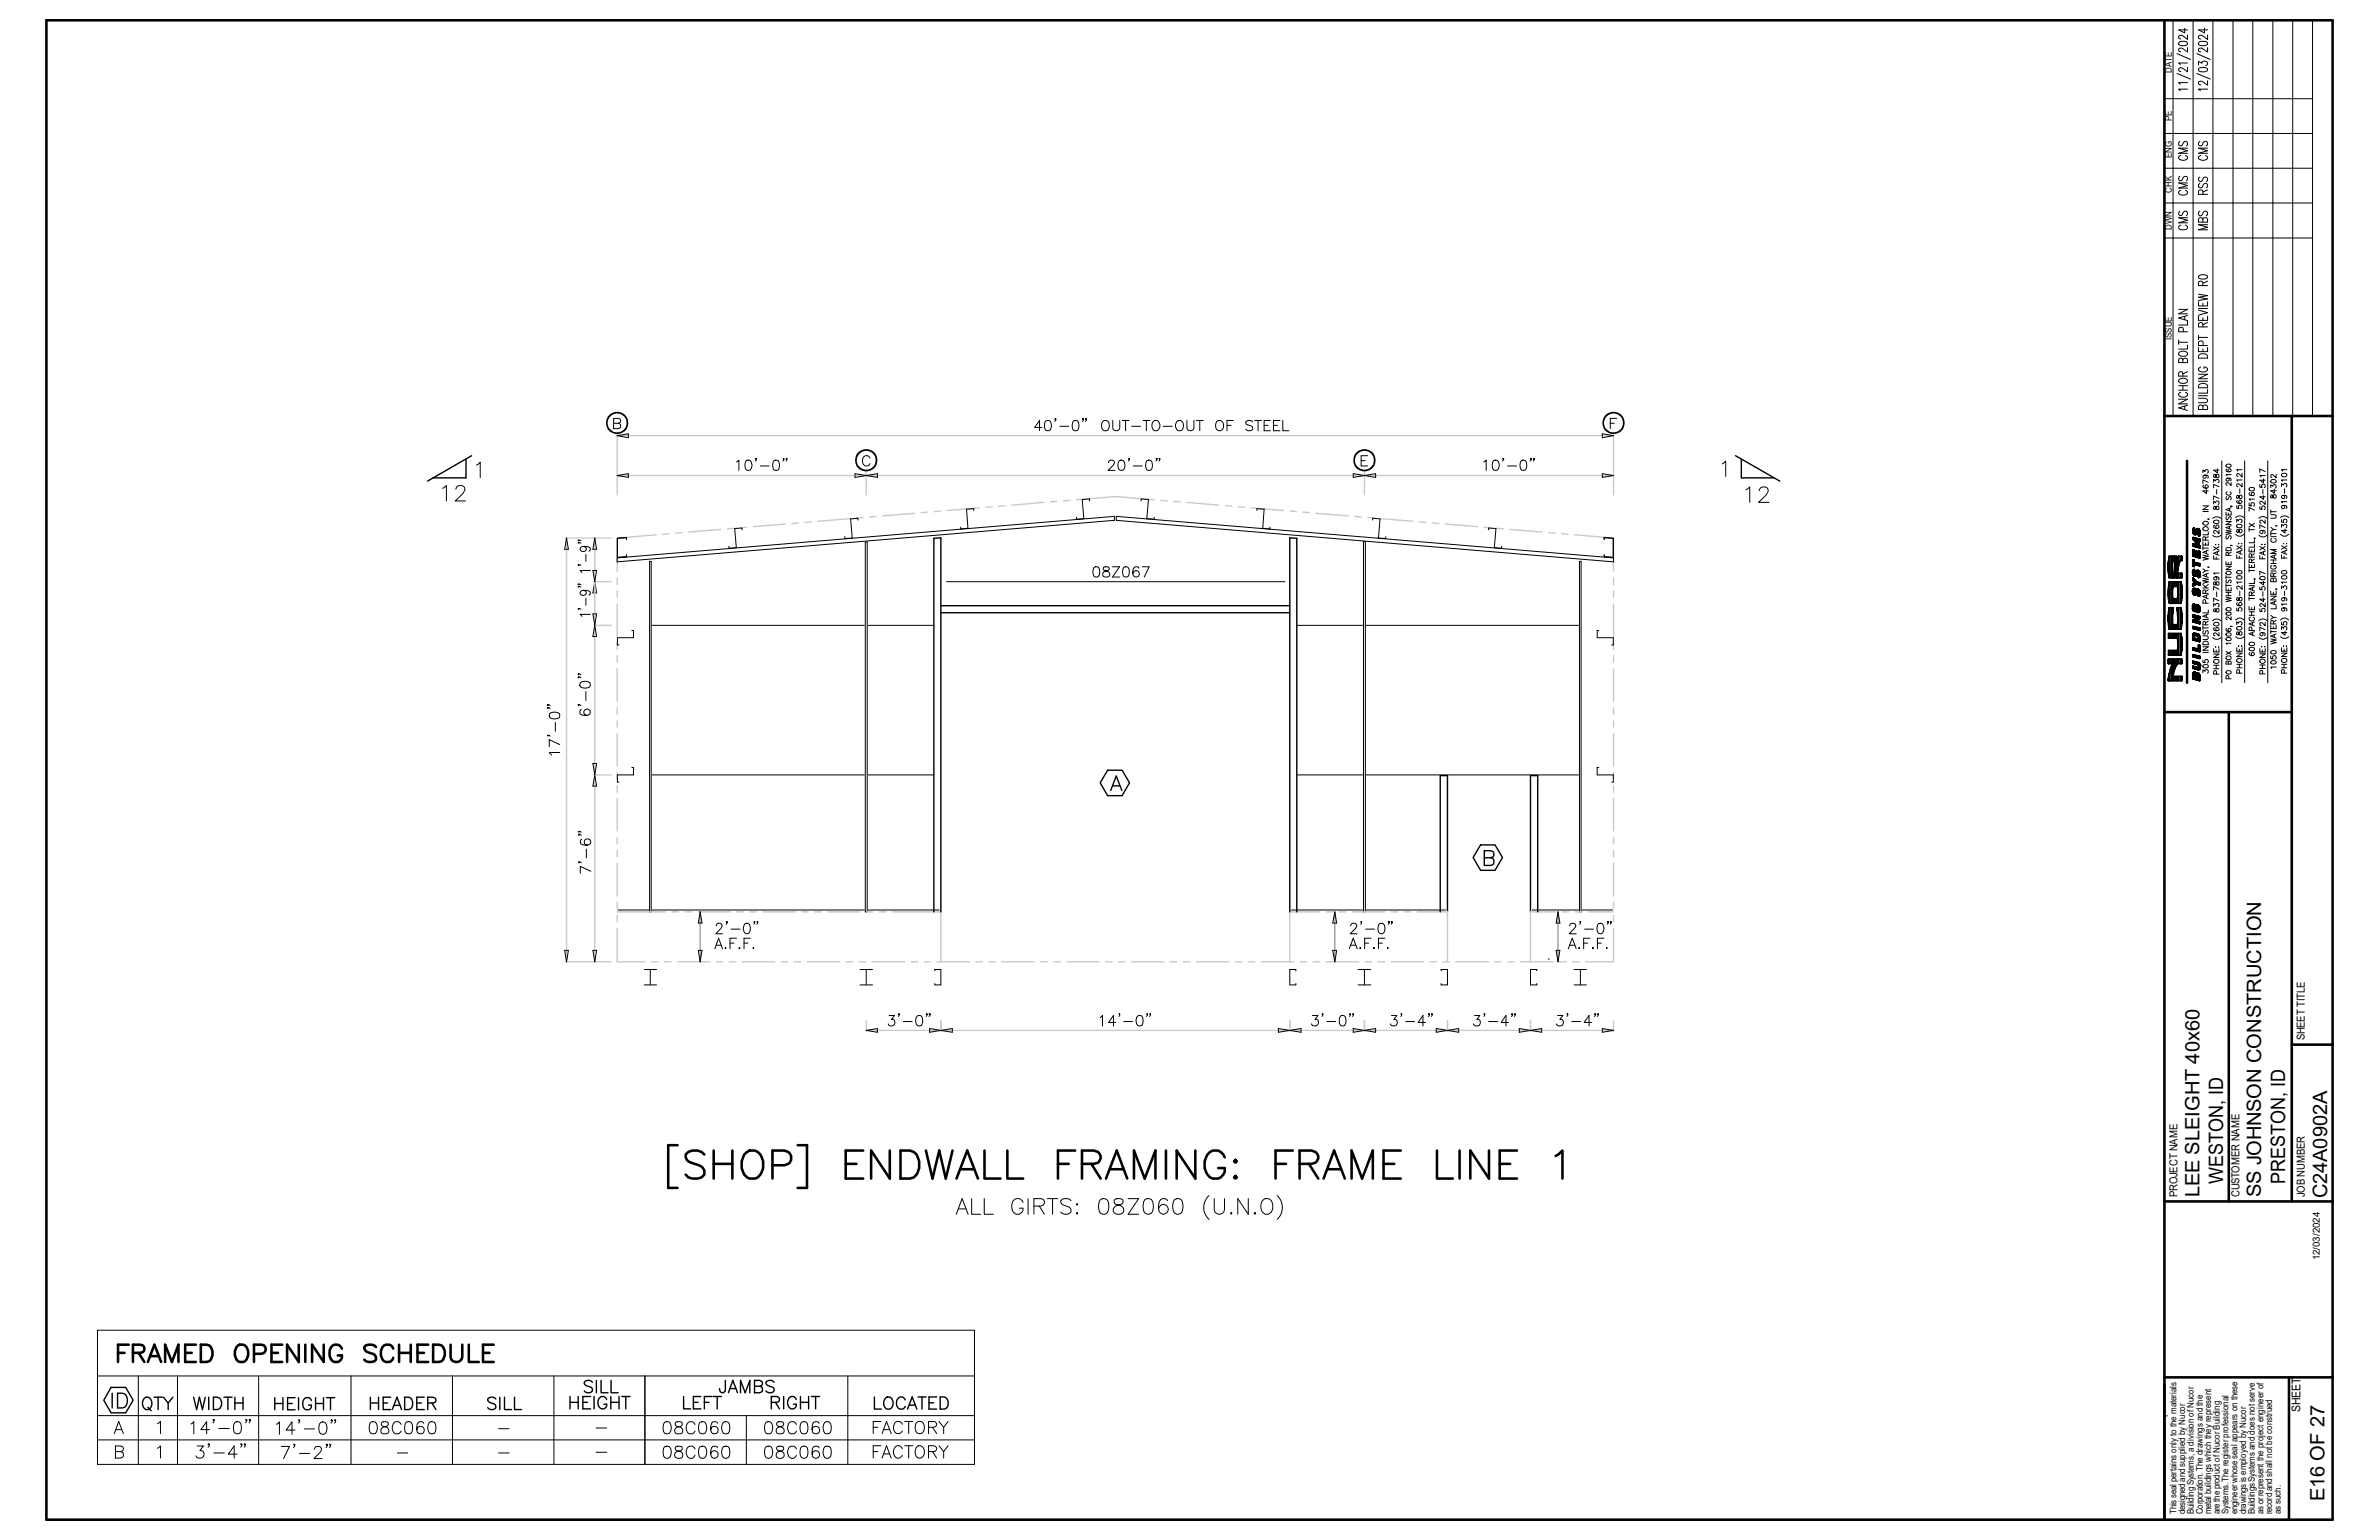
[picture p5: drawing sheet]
<svg xmlns="http://www.w3.org/2000/svg" width="432mm" height="279mm" viewBox="0 0 432 279" stroke-linecap="round" stroke-linejoin="round" font-family="sans-serif">
<defs><g id="words">
<g font-size="3.6">
<text x="403.5" y="214.8" transform="rotate(-90 403.5 214.8)">WESTON, ID</text>
<text x="414.7" y="214.8" transform="rotate(-90 414.7 214.8)">PRESTON, ID</text>
<text x="399.2" y="217.2" transform="rotate(-90 399.2 217.2)">LEE SLEIGHT 40x60</text>
<text x="410.4" y="217.2" transform="rotate(-90 410.4 217.2)">SS JOHNSON CONSTRUCTION</text>
<text x="422.4" y="217.4" transform="rotate(-90 422.4 217.4)">C24A0902A</text>
<text x="421.9" y="272.3" transform="rotate(-90 421.9 272.3)">E16 OF 27</text>
</g>
<text font-size="2.2" x="417.5" y="256.2" transform="rotate(-90 417.5 256.2)">SHEET</text>
<g font-size="2">
<text x="418.3" y="188.8" transform="rotate(-90 418.3 188.8)">SHEET TITLE</text>
<text x="395.2" y="217.2" transform="rotate(-90 395.2 217.2)">PROJECT NAME</text>
<text x="406.5" y="217.2" transform="rotate(-90 406.5 217.2)">CUSTOMER NAME</text>
<text x="418.3" y="217.2" transform="rotate(-90 418.3 217.2)">JOB NUMBER</text>
</g>
<text font-size="1.8" x="421.1" y="228.7" transform="rotate(-90 421.1 228.7)">12/03/2024</text>
<g font-size="1.7">
<text x="394.2" y="13.2" transform="rotate(-90 394.2 13.2)">DATE</text>
<text x="394.2" y="21.9" transform="rotate(-90 394.2 21.9)">PE</text>
<text x="394.2" y="28.7" transform="rotate(-90 394.2 28.7)">ENG</text>
<text x="394.2" y="34.9" transform="rotate(-90 394.2 34.9)">CHK</text>
<text x="394.2" y="41.7" transform="rotate(-90 394.2 41.7)">DWN</text>
<text x="394.2" y="61.6" transform="rotate(-90 394.2 61.6)">ISSUE</text>
<text x="395.1" y="274.7" transform="rotate(-90 395.1 274.7)">This seal pertains only to the materials</text>
<text x="396.6" y="274.7" transform="rotate(-90 396.6 274.7)">designed and supplied by Nucor</text>
<text x="398.2" y="274.7" transform="rotate(-90 398.2 274.7)">Building Systems, a division of Nucor</text>
<text x="399.8" y="274.7" transform="rotate(-90 399.8 274.7)">Corporation. The drawings and the</text>
<text x="401.4" y="274.7" transform="rotate(-90 401.4 274.7)">metal buildings which they represent</text>
<text x="402.9" y="274.7" transform="rotate(-90 402.9 274.7)">are the product of Nucor Building</text>
<text x="404.5" y="274.7" transform="rotate(-90 404.5 274.7)">Systems. The register professional</text>
<text x="406.1" y="274.7" transform="rotate(-90 406.1 274.7)">engineer whose seal appears on these</text>
<text x="407.7" y="274.7" transform="rotate(-90 407.7 274.7)">drawings is employed by Nucor</text>
<text x="409.2" y="274.7" transform="rotate(-90 409.2 274.7)">Buildings Systems and does not serve</text>
<text x="410.8" y="274.7" transform="rotate(-90 410.8 274.7)">as or represent the project engineer of</text>
<text x="412.4" y="274.7" transform="rotate(-90 412.4 274.7)">record and shall not be construed</text>
<text x="414" y="274.7" transform="rotate(-90 414 274.7)">as such.</text>
</g>
</g></defs>
<g fill="none" stroke="#cacaca" stroke-width=".25">
<path d="M112 78.6v11.2M112 79h180.9M292.9 78.6v11.2M102.6 97.6h8.3M102.8 97.6v76.9M107.9 97.6h.1M107.9 97.6v76.9M112 86.3h180.9M119.1 97l-7.1 .6v6.1M121.5 96.8l-1.2 .1M123.8 96.6l-1.2 .1M130.8 96.1l-5.8 .4"/>
<path d="M133.2 95.8l-1.2 .2M135.5 95.7l-1.1 .1M142.6 95.1l-5.9 .4M144.9 94.9l-1.2 .1M147.2 94.7l-1.1 .1M154.3 94.1l-5.9 .5M156.6 93.9l-1.2 .1M157.2 85.4v4.4M159 93.7l-1.2 .1M166 93.1l-5.9 .5M168.4 92.9l-1.2 .1M170.7 92.7l-1.2 .1"/>
<path d="M177.8 92.2l-5.9 .4M180.1 91.9l-1.2 .1M182.5 91.7l-1.2 .2M189.5 91.1l-5.9 .6M191.9 91l-1.2 .1M194.2 90.8l-1.2 .1M195.4 90.7l7-.6 7.1 .6M210.7 90.8l1.2 .1M213 91l1.2 .1M215.4 91.1l5.8 .6M222.4 91.7l1.2 .2M224.8 91.9l1.1 .1"/>
<path d="M227.1 92.2l5.9 .4M234.1 92.7l1.2 .1M236.5 92.9l1.2 .1M238.8 93.1l5.9 .5M245.9 93.7l1.2 .1M247.6 85.4v4.4M248.2 93.9l1.2 .1M250.6 94.1l5.9 .5M257.6 94.7l1.2 .1M260 94.9l1.2 .1M262.3 95.1l5.9 .4M269.4 95.7l1.1 .1"/>
<path d="M271.7 95.8l1.2 .2M274.1 96.1l5.8 .4M281.1 96.6l1.2 .1M283.4 96.8l1.2 .1M285.8 97l7.1 .6v6.1M107.7 113.5h3.2M107.7 105.5h3.2M107.9 113.5h.1M107.9 105.5h.1M112 104.9v1.1M112 107.2v1.2M112 109.6v5.8"/>
<path d="M112 116.6v1.2M112 119v1.1M292.9 104.9v1.1M292.9 107.2v1.2M292.9 109.6v5.8M292.9 116.6v1.2M292.9 119v1.1M112 121.3v5.9M112 128.4v1.2M112 130.8v1.1M112 133.1v5.9M292.9 121.3v5.9"/>
<path d="M292.9 128.4v1.2M292.9 130.8v1.1M292.9 133.1v5.9M107.7 140.6h3.2M107.9 140.6h.1M112 140.2v1.2M112 142.5v1.2M112 144.9v5.8M112 151.9v1.2M112 154.3v1.2M112 156.6v6M292.9 140.2v1.2"/>
<path d="M292.9 142.5v1.2M292.9 144.9v5.8M292.9 151.9v1.2M292.9 154.3v1.2M292.9 156.6v6M102.6 174.5h8.3M107.9 174.5h.1M112 168.4v6.1h5.1M112 163.7v1.2M112 166.1v1.2M112 165.4h8.8M118.2 174.5h1.2"/>
<path d="M120.6 174.5h1.2M122 165.4h1.1M123 174.5h5.9M124.3 165.4h1.2M126.7 165.4h5.9M130 174.5h1.2M132.4 174.5h1.2M133.7 165.4h1.2M134.7 174.5h5.9M136.1 165.4h1.2M138.5 165.4h5.9M141.8 174.5h1.2"/>
<path d="M144.1 174.5h1.2M145.5 165.4h1.2M146.5 174.5h5.9M147.9 165.4h1.2M150.2 165.4h5.9M153.6 174.5h1.2M155.9 174.5h1.2M157.3 165.4h1.2M158.3 174.5h5.9M159.6 165.4h1.2M162 165.4h8.8v9.1M165.4 174.5h1.1"/>
<path d="M167.7 174.5h1.2M170.1 174.5h5.8M177.1 174.5h1.2M179.5 174.5h1.1M181.8 174.5h5.9M188.9 174.5h1.2M191.3 174.5h1.1M193.6 174.5h5.9M200.7 174.5h1.1M203 174.5h1.2M205.4 174.5h5.9M212.4 174.5h1.2"/>
<path d="M214.8 174.5h1.2M217.2 174.5h5.9M224.2 174.5h1.2M226.6 174.5h1.2M228.9 174.5h5.9M236 174.5h1.2M238.3 174.5h1.2M239.6 165.4h-5.5v9.1M240.7 174.5h5.9M240.7 165.4h1.2M243.1 165.4h1.2M245.4 165.4h5.9"/>
<path d="M247.8 174.5h1.2M250.1 174.5h1.2M252.5 174.5h5.9M252.5 165.4h1.2M254.9 165.4h1.2M257.2 165.4h5.5v9.1M259.5 174.5h1.2M261.9 174.5h1.2M264.2 174.5h5.9M271.3 174.5h1.2M273.7 174.5h1.1M276 174.5h5.9"/>
<path d="M282.4 165.4h-4.6v9.1M283.1 174.5h1.2M283.5 165.4h1.2M285.5 174.5h1.1M285.9 165.4h1.2M288.2 165.4h4.7M292.9 168.4v6.1h-5.1M292.9 163.7v1.2M292.9 166.1v1.2M157.2 185.2v2M157.2 186.9h135.7M170.8 185.2v2"/>
<path d="M234.1 185.2v2M247.6 185.2v2M262.7 185.2v2M277.8 185.2v2M292.9 185.2v2"/>
</g>
<g fill="none" stroke="#000" stroke-width=".18">
<path d="M8.4 3.7h384.5v272h-384.5zM392.9 17.9h26.8M394.4 3.7v71.8M395.1 13.3l2.5 1.1M395.1 9.7l2.5 1.1M395.5 7.7l.6-.2a.75 .75 0 0 1 .9 .3v.2a1.11 1.11 0 0 1-1.6 0zM396.5 5.1v.9l-1.1-.6h1.6M397 16.2h-1.6l.3 .3M397 15h-1.6l.3 .3M397 12.2v.8l-.7-.6a.44 .44 0 0 0-.6-.1 .44 .44 0 0 0-.2 .6l.3 .1M397 11.4h-1.6l.3 .3M397 8.6v.8l-.9-.6a.38 .38 0 0 0-.6 .1 .38 .38 0 0 0 .3 .5"/>
<path d="M397 6.4v.8l-.9-.8h-.4l-.3 .2v.3l.4 .2M398.1 3.7v71.8M398.7 13.3l2.5 1.1M398.7 9.7l2.5 1.1M399 11.8v-.7l.7 .4a.49 .49 0 0 1 .6-.4 .49 .49 0 0 1 .3 .7l-.3 .1M399.1 12.4l.7-.2a.71 .71 0 0 1 .9 .5 1.16 1.16 0 0 1-1.7 0zM399.1 7.7l.7-.2a.71 .71 0 0 1 .9 .5 1.16 1.16 0 0 1-1.7 0zM400.1 5.1v.9l-1.1-.6h1.7M400.7 16.2h-1.7l.4 .3M400.7 14.6v.9l-1-.7h-.5l-.2 .1v.3l.5 .2M400.7 8.6v.8l-1-.6a.38 .38 0 0 0-.7 .1 .38 .38 0 0 0 .5 .5M400.7 6.4v.8l-1-.8h-.5l-.2 .2v.3l.5 .2"/>
<path d="M401.7 3.7v71.8M405.3 3.7v71.8M408.9 3.7v71.8M412.5 3.7v71.8M416.1 3.7v71.8M419.7 3.7v71.8M392.9 36.8h26.8M392.9 30.5h26.8M392.9 24.2h26.8M395.6 38.3a.41 .41 0 0 0-.1 .6 .41 .41 0 0 0 .6 .1l.3-.6a.42 .42 0 0 1 .6 .1 .42 .42 0 0 1-.2 .6M395.6 32a.46 .46 0 0 0 0 .8l.5-.1 .3-.6 .4-.1a.46 .46 0 0 1 0 .8M395.6 25.7a.47 .47 0 0 0 0 .8l.5-.1 .3-.6 .4-.1a.47 .47 0 0 1 0 .8"/>
<path d="M395.8 34.5l-.4 .3a.88 .88 0 0 0 .7 .7 .88 .88 0 0 0 .9-.3v-.4l-.3-.3M395.8 28.2a.4 .4 0 0 0-.3 .6 1.08 1.08 0 0 0 1.5-.1 .45 .45 0 0 0-.3-.5M397 39.5h-1.6l1.6 .5-1.6 .4h1.6M397 33.2h-1.6l1.6 .5-1.6 .4h1.6M397 26.9h-1.6l1.6 .4-1.6 .5h1.6M399.3 38.3a.44 .44 0 0 0-.3 .5 .44 .44 0 0 0 .5 .4l.5-.8a.38 .38 0 0 1 .7 .2v.3l-.3 .3M399.3 33.3a.44 .44 0 0 0-.3 .4 .44 .44 0 0 0 .3 .4l.4-.1 .3-.6a.38 .38 0 0 1 .7 .2v.2l-.3 .3M399.3 32.1a.41 .41 0 0 0-.2 .7 .41 .41 0 0 0 .7-.1l.1-.4a.43 .43 0 0 1 .7-.1 .43 .43 0 0 1-.2 .7M399.3 25.7a.44 .44 0 0 0-.3 .4 .44 .44 0 0 0 .3 .4l.4-.1 .3-.7a.38 .38 0 0 1 .7 .3v.2l-.3 .3M399.5 28.2a.4 .4 0 0 0-.4 .2 .4 .4 0 0 0 0 .4 1.14 1.14 0 0 0 1.6-.1 .45 .45 0 0 0-.4-.5M399.8 39.8l-.1-.3h-.5l-.2 .3v.5h1.7v-.5a.45 .45 0 0 0-.4-.3 .45 .45 0 0 0-.5 .3v.5M399.8 35.3v-.8h-.7l-.1 .8h1.7"/>
<path d="M400.7 26.9h-1.7l1.7 .4-1.7 .5h1.7M400.7 34.5l-.9 .3M392.9 43.2h26.8M395.4 56.1h1.6l-1.6 .8h1.6M395.8 40.9h-.2a.4 .4 0 0 0-.2 .4 .4 .4 0 0 0 .4 .4h.7a.44 .44 0 0 0 .5-.3 .44 .44 0 0 0-.3-.5M396.5 57.4v.6M397 58.3v.7h-1.6M397 57.2l-1.6 .5 1.6 .5M399 54.7v.8h1.7v-.8M399 57.4v.7h1.7v-.7M399 56.3l1.7 .4-1.7 .5M399 56h1.7"/>
<path d="M399 53.4l1.7 .2-1.7 .3 1.7 .3-1.7 .3M399.1 50l.9-.2 .6 .2 .1 .3a1.16 1.16 0 0 1-1.7 0zM399.8 59.3v-.7l-.3-.1-.4 .1-.1 .7h1.7M399.8 51.8v-.7h-.7l-.1 .7h1.7M399.8 55v.5M399.8 57.7v.4M400.7 58.5l-.9 .4M400.7 51l-.9 .4M400.7 40.8h-1.7l1.7 .4-1.7 .5h1.7M111.4 76.8l1.1 .1a.52 .52 0 0 1 0 .8l-1.1 .1v-1.9l1.1 .1a.45 .45 0 0 1 0 .7l-.3 .1M112 79l2-.3v.7zM189.1 77.6h-1.3l.9-1.3v1.8"/>
<path d="M189.8 76.4a.61 .61 0 0 1 .9 .2 .94 .94 0 0 1-.6 1.5h-.3a1.51 1.51 0 0 1 0-1.7zM191.6 76h-.2l.2-.1a.34 .34 0 0 1-.2 .6M192.4 77.3h1.6M194.9 76.4a.61 .61 0 0 1 .8 .2 1.64 1.64 0 0 1-.1 1.5 .61 .61 0 0 1-.9-.3 1.64 1.64 0 0 1 .2-1.4zM196.6 76h-.1l.1-.1v.1l-.1 .5M197.2 76h-.2l.1-.1 .1 .1-.2 .5M200.1 76.5l.3-.2a.97 .97 0 0 1 1 .7 .97 .97 0 0 1-.4 1.1h-.2a.96 .96 0 0 1-.9-.5 .96 .96 0 0 1 .2-1.1zM202 76.3v1.3a.65 .65 0 0 0 .6 .6 .65 .65 0 0 0 .6-.6v-1.3M203.7 76.3h1.2M204.3 76.3v1.8M205.4 77.3h1.6M207.5 76.3h1.2"/>
<path d="M208.1 76.3v1.8M209.3 76.5l.1-.1a.9 .9 0 0 1 1.1 .4 .9 .9 0 0 1-.2 1.1l-.3 .2a.96 .96 0 0 1-.9-.5 .96 .96 0 0 1 .2-1.1zM211.1 77.3h1.7M213.6 76.5l.3-.2a.97 .97 0 0 1 .9 .7 .97 .97 0 0 1-.3 1.1 .9 .9 0 0 1-1.1-.4 .9 .9 0 0 1 .2-1.2zM215.4 76.3v1.3a.65 .65 0 0 0 .7 .6 .65 .65 0 0 0 .6-.6v-1.3M217.1 76.3h1.3M217.8 76.3v1.8M220.8 76.5a.78 .78 0 0 1 1-.1 .78 .78 0 0 1 .3 1 .72 .72 0 0 1-.7 .8 .72 .72 0 0 1-.8-.8zM222.7 77.2h.7M223.9 76.3h-1.2v1.8M227.4 76.5a.74 .74 0 0 0-1.3 .2l.2 .3 .7 .3a.46 .46 0 0 1 .4 .3 .46 .46 0 0 1-.2 .5 .94 .94 0 0 1-1.1-.2M227.7 76.3h1.3"/>
<path d="M228.3 76.3v1.8M229.4 77.2h.8M230.6 76.3h-1.2v1.8h1.2M231.1 77.2h.8M232.3 76.3h-1.2v1.8h1.2M232.8 76.3v1.8h1.1M290.8 78.7l2.1 .3-2.1 .4zM292.3 76.8h.7M293.5 75.9h-1.2v1.9M395.4 69a1.1 1.1 0 0 1 1.6 0 .88 .88 0 0 1-.6 .6 .88 .88 0 0 1-.9-.3zM395.4 61.7v.8M395.4 72.4h1.6l-1.6 .9h1.6"/>
<path d="M395.4 70.8h1.6M395.4 70h1.6M395.4 62.1h1.6M395.5 64a1.08 1.08 0 0 1 1.5 .1 .88 .88 0 0 1-.6 .6 .88 .88 0 0 1-.9-.3zM395.8 71.2a.4 .4 0 0 0-.3 .6 1.08 1.08 0 0 0 1.5-.1 .45 .45 0 0 0-.3-.5M396.2 68.2l-.1-.7h-.6l-.1 .7h1.6M396.2 65.3l-.3-.3-.4 .1-.1 .7h1.6v-.5l-.3-.3-.4 .1-.1 .7M396.2 70v.8M396.3 60.2l-.1-.7h-.7l-.1 .7h1.6M396.5 73.7v.6M397 62.6v.7h-1.6M397 73.5l-1.6 .5 1.6 .5"/>
<path d="M397 67.4l-.8 .4M399 72.3h1.2a.41 .41 0 0 1 .4 .2 .41 .41 0 0 1 0 .4l-.4 .2h-1.2M399 71.8h1.7M399 69.2h1.7M399 67.9h1.7l-1.7 .8h1.7M399 63v.8h1.7v-.8M399 60.8v.8M399 61.2h1.7M399.1 69.8a1.04 1.04 0 0 1 1.6 .2v.4h-1.7zM399.1 64.4a1.04 1.04 0 0 1 1.6 .2v.4h-1.7zM399.5 66.6a.42 .42 0 0 0-.4 .6 1.14 1.14 0 0 0 1.6-.1v-.2l-.4-.3h-.3v.3M399.8 73.8l-.1-.3h-.5l-.2 .3v.5h1.7v-.5a.45 .45 0 0 0-.4-.3 .45 .45 0 0 0-.5 .3v.5"/>
<path d="M399.8 63.3v.5M399.9 62.7l-.1-.7-.2-.2-.5 .2-.1 .7h1.7M400.7 70.7v.6h-1.7M80.3 88.6l.7-.5v2.8M82.8 88.8a.65 .65 0 0 1 .5-.7h.5a.66 .66 0 0 1 .4 1.1l-.2 .4-1.4 1.3h1.9M86.5 84.4l.7-.5v2.8M102.8 97.6l.4 2.1h-.7zM105 98.4v.2v-.2l.5 .2M105 98v.1v-.1l.5 .1M105.9 99.1l.3 .1a.41 .41 0 0 1 .2 .4 .41 .41 0 0 1-.2 .4 .57 .57 0 0 1-.9-.4l.1-.2a1.57 1.57 0 0 1 1.7 0v.3l-.2 .3M107.9 97.6l.4 2.1h-.7zM112 86.3l2-.4v.7z"/>
<path d="M113.7 97.9v-.4l-1.6 .2v3.4l1.6-.1v-.3M133.7 83.8l.4-.3v1.8M134.7 96.1v-.3l-1.4 .1 .3 3.5-1.3 .1v-.4M135.5 83.6a.61 .61 0 0 1 .9 .2 .94 .94 0 0 1-.6 1.5h-.3a1.51 1.51 0 0 1 0-1.7zM137.3 83.2h-.2h.2l-.2 .5M138 84.5h1.6M140.5 83.6a.61 .61 0 0 1 .9 .2 1.64 1.64 0 0 1-.2 1.5 .61 .61 0 0 1-.9-.3 1.64 1.64 0 0 1 .2-1.4zM142.3 83.2h-.2h.2l-.2 .5M142.8 83.2h-.1h.1l-.1 .5M155.2 85.9l4.1 .7v-.7l-4.1 .7zM155.7 94.4v-.4l-1.3 .1 .3 3.5-1.3 .1-.1-.3M157.1 98.3h.3v67.1h-.3z"/>
<path d="M157.9 83.1a.7 .7 0 0 0-.8-.4 .7 .7 0 0 0-.6 .7 .77 .77 0 0 0 .4 1 .77 .77 0 0 0 1-.3M176.7 92.6v-.3l-1.3 .1 .3 3.4-1.3 .2v-.4M197.8 90.9l-.1-.4-1.3 .1 .3 3.5-1.3 .1v-.3M201.2 83.9l.1-.2 .2-.2 .6 .1a.54 .54 0 0 1-.1 .9l-.9 .8h1.3M202.6 93.7l90.3 7.5v.7l-90.3-7.5zM203.2 83.6a.63 .63 0 0 1 .9 .2 1.5 1.5 0 0 1-.2 1.5 .63 .63 0 0 1-.9-.3 1.5 1.5 0 0 1 .2-1.4zM205 83.2h-.2h.2l-.2 .5M205.7 84.5h1.6M207.1 90.9v-.4l1.3 .1-.2 3.5 1.3 .1v-.3M208.2 83.6a.61 .61 0 0 1 .9 .2 1.64 1.64 0 0 1-.2 1.5 .63 .63 0 0 1-.9-.3 1.64 1.64 0 0 1 .2-1.4zM210 83.2h-.2h.2l-.2 .5M210.5 83.2h-.1h.1l-.1 .5"/>
<path d="M228.1 92.6v-.3l1.3 .1-.2 3.4 1.3 .2v-.4M245.6 85.9l4.1 .7v-.7l-4.1 .7zM247.1 83.6h.7M247.5 98.3h.3v67.1h-.3zM248.2 82.7h-1.1v1.8h1.1M249.1 94.4l.1-.4 1.3 .1-.3 3.5 1.3 .1v-.3M269.3 83.8l.4-.3v1.8M270.2 96.1v-.3l1.3 .1-.3 3.5 1.3 .1 .1-.4M271.1 83.6a.61 .61 0 0 1 .9 .2 .94 .94 0 0 1-.6 1.5h-.3a1.51 1.51 0 0 1 0-1.7zM272.9 83.2h-.2h.2l-.2 .5M273.6 84.5h1.7M276.1 83.6a.63 .63 0 0 1 .9 .2 1.64 1.64 0 0 1-.1 1.5 .61 .61 0 0 1-.9-.3 1.64 1.64 0 0 1 .1-1.4z"/>
<path d="M277.9 83.2h-.2h.2l-.2 .5M278.5 83.2h-.2h.2l-.2 .5M290.8 85.9l2.1 .4-2.1 .3zM291.2 97.9v-.4l1.6 .2v3.4l-1.6-.1v-.3M312.6 84.2l.6-.5v2.7M316.9 88.9l.7-.6v2.8M319.3 89l.3-.5 .8-.2a.68 .68 0 0 1 .4 1.1l-.3 .4-1.3 1.3h1.9M398 99.7v1.2zM398 96.3h.1M398 96.2v.2zM398 97.5v.3zM398 98.7v.4z"/>
<path d="M398 96.1v.3zM398 96.1v.4zM398 97.5v.4zM398 99.7l.1 1.2zM398 98.7l.1 .4zM398 97.5l.1 .4zM398 96.1l.1 .5zM398.1 99.7v1.2zM398.1 98.7v.4zM398.1 97.5v.4zM398.1 96v.6zM398.1 95.9v.7z"/>
<path d="M398.1 95.9v.8zM398.1 99.8v1.1zM398.1 95.9v.9zM398.1 97.5v.5zM398.1 95.8v1zM398.1 99.8l.1 1.1zM398.1 98.7l.1 .4zM398.1 97.5l.1 .5zM398.1 95.8l.1 1.1zM398.2 99.8v1.1zM398.2 98.7v.4zM398.2 97.6v.4z"/>
<path d="M398.2 95.8v1.1zM398.2 96.4v.5zM398.2 95.8v.6zM398.2 95.8v.5zM398.2 98.6v.5zM398.2 96.5v.4zM398.2 95.8v.4zM398.2 98.6l.1 .5zM398.2 97.6l.1 .4zM398.2 96.5l.1 .4zM398.2 95.8l.1 .4zM398.3 98.6v.5z"/>
<path d="M398.3 97.6v.4zM398.3 96.5v.4zM398.3 95.8v.4zM398.3 97.6v.5zM398.3 96.6v.3zM398.3 95.9v.3zM398.3 96v.2zM398.3 98.6l.1 .5zM398.3 97.6l.1 .5zM398.3 96.6l.1 .4zM398.3 96l.1 .1zM398.4 98.6v.5z"/>
<path d="M398.4 97.6v.5zM398.4 96.6v.4zM398.4 96v.1zM398.4 96.1h.1M398.4 97.6v.6zM398.4 98.6v.6zM398.4 98.6l.1 .6zM398.4 97.6l.1 .6zM398.4 96.6l.1 .4zM398.5 98.6v.6zM398.5 97.6v.6zM398.5 96.6v.4z"/>
<path d="M398.5 96.5v.5zM398.5 97.6v.7zM398.5 96.4v.6zM398.5 97.7v.6zM398.5 100v1zM398.5 98.8v.4zM398.5 98.6v.2zM398.5 98v.3zM398.5 97.7v.3zM398.5 96.4v.5zM398.5 100l.1 1zM398.5 98.8l.1 .4z"/>
<path d="M398.5 98.6l.1 .2zM398.5 98l.1 .3zM398.5 97.7l.1 .3zM398.5 96.4l.1 .5zM398.6 100v1zM398.6 98.8v.4zM398.6 98.6v.2zM398.6 98v.3zM398.6 97.7v.3zM398.6 96.3v.6zM398.6 96.2v.7zM398.6 96.1v.8z"/>
<path d="M398.6 98.1v.2zM398.6 98.9l.1 .3zM398.6 98.6l.1 .2zM398.6 98.1l.1 .2zM398.6 97.7l.1 .3zM398.6 96.1l.1 .8zM398.7 98.9v.3zM398.7 98.6v.2zM398.7 98.1v.2zM398.7 97.7v.3zM398.7 96.1v.8zM398.7 98.5v.3z"/>
<path d="M398.7 98.1v.3zM398.7 96.1v.7zM398.7 96v.8zM398.7 96v.7zM398.7 98.2v.2zM398.7 96v.6zM398.7 98.2v.3zM398.7 98.9l.1 .3zM398.7 98.5l.1 .3zM398.7 98.2l.1 .3zM398.7 97.7l.1 .3zM398.7 96l.1 .6z"/>
<path d="M398.8 98.9v.3zM398.8 98.5v.3zM398.8 98.2v.3zM398.8 97.7v.3zM398.8 96v.6zM398.8 98.9v.4zM398.8 96v.5zM398.8 97.7v.4zM398.8 98.2v.6zM398.8 95.9v.6zM398.8 95.9v.5zM398.8 98.3v.5z"/>
<path d="M398.8 98.9l.1 .4zM398.8 98.3l.1 .5zM398.8 97.7l.1 .4zM398.8 95.9l.1 .5zM398.9 98.9v.4zM398.9 98.3v.5zM398.9 97.7v.4zM398.9 95.9v.5zM398.9 98.3v.4zM398.9 95.9v.4zM398.9 98.9l.1 .4zM398.9 98.3l.1 .4z"/>
<path d="M398.9 97.7l.1 .4zM398.9 96.9h.1zM398.9 95.9l.1 .4zM399 98.9v.4zM399 98.3v.4zM399 97.8v.3zM399 96.9h.1M399 95.9v.4zM399 98.4v.3zM399 96v.3zM399 96.9v.1zM399 96.8v.2z"/>
<path d="M399 96v.4zM399 99v.3zM399 96.8v.3zM399 100v1.1zM399 96.8v.4zM399 100l.1 1.2zM399 99l.1 .3zM399 98.4l.1 .3zM399 97.8l.1 .3zM399 96.8l.1 .4zM399 96l.1 .4zM399.1 100v1.2z"/>
<path d="M399.1 99v.3zM399.1 98.4v.3zM399.1 97.8v.3zM399.1 96.8v.4zM399.1 96v.4zM399.1 98.5v.2zM399.1 97.8v.4zM399.1 96.7v.5zM399.1 96v.5zM399.1 96v1.2zM399.1 99v.4zM399.1 96.1v1.1z"/>
<path d="M399.1 99l.1 .4zM399.1 97.8l.1 .4zM399.1 96.1l.1 1.1zM399.2 99v.4zM399.2 97.8v.4zM399.2 96.1v1.1zM399.2 96.1v1zM399.2 96.2v.9zM399.2 96.3v.8zM399.2 96.3v.7zM399.2 99l.1 .4zM399.2 97.8l.1 .4z"/>
<path d="M399.2 96.3l.1 .7zM399.3 99v.4zM399.3 97.8v.4zM399.3 96.3v.7zM399.3 96.4v.6zM399.3 96.4v.5zM399.8 85.8v-.5l.4 .3a.3 .3 0 0 1 .3-.4 .3 .3 0 0 1 .3 .3l-.2 .4M399.8 98.3v.6h1v-.6M399.8 99.1v.6M399.8 99.4h1M399.8 92.8h1M399.8 91.8h1l-1 .7h1"/>
<path d="M400 88l-.1 .1a.48 .48 0 0 0 .3 .5 .48 .48 0 0 0 .6-.3 .3 .3 0 0 0-.2-.3 .3 .3 0 0 0-.4 .2 .3 .3 0 0 0 .3 .4M400.2 86.2a.3 .3 0 0 1 .2 .4 .3 .3 0 0 1-.4 .1 .3 .3 0 0 1 0-.5h.2a.47 .47 0 0 1 .6 .2l-.1 .3M400.3 98v-.5l-.4-.1-.1 .6h1M400.3 98.5v.4M400.5 88.9v.6l-.7-.4h1M400.5 100v.5M400.8 94.1l.2 .1M400.8 96.5v.5h-1M400.8 87.5l-1-.4v.6M400.8 99.8l-1 .4 1 .4M400.8 97.4l-.5 .3M401.6 97.1a1.06 1.06 0 0 0 1.5 0"/>
<path d="M401.6 94.1a1.06 1.06 0 0 1 1.5 0M401.8 91.4v-.5l.4 .3a.32 .32 0 0 1 .2-.3 .32 .32 0 0 1 .4 .2 .32 .32 0 0 1-.2 .4M401.8 87.5v-.5l.4 .2a.31 .31 0 0 1 .3-.3 .31 .31 0 0 1 .3 .5l-.2 .2M401.8 99.2l1 .6M401.8 94.5l.5-.1h.3l.2 .2a.5 .5 0 0 1-.5 .4 .5 .5 0 0 1-.5-.4zM401.8 91.9v.5h.2l.3-.5h.4v.5h-.4l-.2-.5zM401.8 86.1v.5h.2l.3-.5 .2-.1a.3 .3 0 0 1 .3 .4 .3 .3 0 0 1-.5 .1l-.2-.4zM402 95.3l-.2 .1a.45 .45 0 0 0 .4 .5 .45 .45 0 0 0 .5-.5l-.1-.1a.31 .31 0 0 0-.4 .1 .31 .31 0 0 0 .1 .4l.2 .1M402.1 98.8h.1M402.3 88.8v.9M402.5 85v.8l-.7-.5h1M402.7 98.8h.1"/>
<path d="M402.8 96.2v.6l-.6-.5h-.4v.3l.2 .2M402.8 88.3l-1-.4v.6M402.8 90.4l-1-.4v.6M402.8 100l-1 .4 1 .4M402.8 99.2l-1 .6M403.3 83.6v40.3M404 92.9v.5h1v-.5M404 96.2l1 .2-1 .2 1 .2-1 .2M404 94.6h1l-1 .6h1M404.1 99.5a.5 .5 0 0 1 .6-.2 .5 .5 0 0 1 .3 .6h-1zM404.1 84.3a.46 .46 0 0 1 .5-.2 .46 .46 0 0 1 .3 .6 .46 .46 0 0 1-.5 .2 .46 .46 0 0 1-.3-.6zM404.2 97.2l-.2 .2 .2 .4 .2-.1 .3-.5 .3 .2-.2 .4"/>
<path d="M404.2 93.7l-.2 .2 .2 .4 .2-.1 .3-.5 .3 .2-.2 .4M404.2 90.1l-.2 .2 .2 .4 .2-.1 .3-.5 .3 .2-.2 .4M404.2 85.1l-.2 .2a.45 .45 0 0 0 .5 .3 .45 .45 0 0 0 .4-.4 .29 .29 0 0 0-.5 0 .29 .29 0 0 0 .3 .4M404.2 89.2a.3 .3 0 0 0-.2 .4 .3 .3 0 0 0 .4 .2h.2a.3 .3 0 0 0 .4-.2 .3 .3 0 0 0-.3-.4M404.3 86.7a.28 .28 0 0 1 .3 .4 .28 .28 0 0 1-.5 .1 .28 .28 0 0 1 .1-.4l.1-.1a.47 .47 0 0 1 .7 .3l-.2 .2M404.5 93.1v.3M404.7 92.2v.5M404.7 95.5v.4M404.9 98.9l.3 .1M404.9 91.8l.3 .1M405 87.5v.6l-.5-.4-.4-.1-.1 .3 .2 .2M405 86.1h-1l.2 .2"/>
<path d="M405 95.4l-1 .3 1 .4M405 92.1l-1 .4 1 .3M405.8 96.9a.98 .98 0 0 0 1.4 0M405.8 93.9a1.07 1.07 0 0 1 1.4 0M406 94.7v-.5l.3 .3a.32 .32 0 0 1 .5-.2 .32 .32 0 0 1-.1 .5M406 91.7v.5h.4a.33 .33 0 0 1 0-.5 .33 .33 0 0 1 .5 .1 .33 .33 0 0 1-.2 .5M406 99l1 .7M406 96.1v.5h.2a.65 .65 0 0 1 .6-.5l.2 .3-.3 .3-.3-.2-.1-.4zM406 95.3l.5-.2 .5 .3a.5 .5 0 0 1-.5 .4 .5 .5 0 0 1-.5-.4zM406 89.9v.4l.1 .1h.2l.3-.6 .3 .1 .1 .4-.4 .2-.3-.6zM406.1 90.8l-.1 .2a.51 .51 0 0 0 .4 .4 .51 .51 0 0 0 .6-.4 .3 .3 0 0 0-.4-.2 .3 .3 0 0 0-.2 .2 .3 .3 0 0 0 .2 .4M406.3 98.6h.1z"/>
<path d="M406.5 88.7v.8M406.6 100v.5M406.9 98.6h.1zM407 87.7v.6l-.5-.4-.4-.1-.1 .3 .2 .2M407 87.1h-1l.1 .2M407 85.9v.6l-.8-.6a.29 .29 0 0 0-.2 .2 .29 .29 0 0 0 .1 .3h.1M407 85.2h-1l.1 .3M407 99.8l-1 .4 1 .4M407 99l-1 .7M407.4 83.6v40.3M408.2 91.3v.4l.4 .1a.34 .34 0 0 1 0-.5 .34 .34 0 0 1 .5 0 .34 .34 0 0 1-.1 .5M408.2 95.8v.6"/>
<path d="M408.2 99.5v.6h1v-.6M408.2 96.1h1M408.2 95l1 .6M408.3 88.6l.5-.2 .2 .1 .2 .2a.5 .5 0 0 1-.5 .4 .5 .5 0 0 1-.5-.4zM408.3 89.4v.1a.48 .48 0 0 0 .3 .5 .48 .48 0 0 0 .6-.3 .3 .3 0 0 0-.3-.4 .3 .3 0 0 0-.3 .3 .3 .3 0 0 0 .3 .3M408.7 99.8v.3M409.2 97.6l.2 .1M409.2 98.7v.6h-1M409.2 97.9v.6h-1M409.2 90.6h-1l.2 .2M409.2 92.5l-1-.4v.7M409.2 95l-1 .6"/>
<path d="M410 97.1a.97 .97 0 0 0 1.5 0M410 94.1a.97 .97 0 0 1 1.5 0M410.2 91.9v.4l.4 .1a.36 .36 0 0 1 0-.5 .36 .36 0 0 1 .5 0 .36 .36 0 0 1-.1 .6M410.2 87.9v.5h.4a.34 .34 0 0 1 0-.5 .34 .34 0 0 1 .5 .1 .34 .34 0 0 1-.1 .5M410.2 99.1l.9 .7M410.5 96.2a.3 .3 0 0 1 .2 .4 .3 .3 0 0 1-.4 .2 .3 .3 0 0 1-.1-.4l.3-.2a.47 .47 0 0 1 .6 .3l-.1 .3M410.5 98.7v.1zM410.7 88.8v.8M410.8 89.9v.7l-.6-.5h.9M410.8 86.9v.7l-.6-.5h.9M411.1 98.7v.1zM411.1 94.3v.7l-.6-.6h-.3v.3l.2 .2"/>
<path d="M411.1 90.9v.6l-.4-.4a.28 .28 0 0 0-.5-.1 .28 .28 0 0 0 .1 .4l.1 .1M411.1 86.3h-.9l.2 .2M411.1 85.6l-.9-.5v.6M411.1 95.7l-.9-.4v.6M411.1 100l-.9 .3 .9 .4M411.1 99.1l-.9 .7M411.6 83.6v40.3M412.2 93.4h.8l.1 .2-.1 .4h-.8M412.2 88.5v-.5l.3 .2v-.1a.33 .33 0 0 1 .6-.1 .33 .33 0 0 1-.2 .6M412.2 92.5v.6M412.2 96.5v.7M412.2 97.4h.9"/>
<path d="M412.2 96.8h.9M412.2 95.7l.4 .4M412.2 92.8h.9M412.2 89.8v.5h.2l.4-.6a.31 .31 0 0 1 .3 .4 .31 .31 0 0 1-.5 .2l-.1-.5zM412.2 87.1a.5 .5 0 0 1 .6-.1 .5 .5 0 0 1 .3 .5l-.8 .1-.1-.2zM412.4 97.7h-.1a.42 .42 0 0 0 .3 .7 .42 .42 0 0 0 .4-.7h-.1M412.8 88.8v.7l-.6-.5h.9M413.1 95.4l.2 .1M413.1 96.1h-.5l-.4 .3M413.1 86.1v.6l-.6-.6a.29 .29 0 0 0-.3 .2 .29 .29 0 0 0 .1 .4h.1M413.1 99.7h-.9l.9 .3-.9 .4h.9M413.9 96.9a.97 .97 0 0 0 1.5 0"/>
<path d="M413.9 93.9a1.06 1.06 0 0 1 1.5 0M414.1 95.7v-.5l.4 .2v-.1a.33 .33 0 0 1 .5-.1 .33 .33 0 0 1-.1 .6M414.1 94.3v.4l.4 .1a.34 .34 0 0 1 0-.5 .34 .34 0 0 1 .5 0 .34 .34 0 0 1-.1 .5M414.1 88.3v-.5l.4 .2v-.1a.33 .33 0 0 1 .5-.1 .33 .33 0 0 1-.1 .5M414.1 99l1 .7M414.1 86l.4-.1 .5 .1a.45 .45 0 0 1-.4 .5 .45 .45 0 0 1-.5-.5zM414.4 91.7a.3 .3 0 0 1 .3 .4 .3 .3 0 0 1-.5 .1 .3 .3 0 0 1 0-.5h.7l.2 .3-.1 .2M414.4 89.9a.3 .3 0 0 1 .3 .4 .3 .3 0 0 1-.4 .1 .3 .3 0 0 1-.2-.4l.3-.1a.47 .47 0 0 1 .7 .2l-.1 .3M414.4 98.6h.1M414.7 88.7v.8M414.7 96v.7l-.6-.5h1M414.7 100v.5"/>
<path d="M415 98.6h.1M415.1 91h-1l.2 .2M415.1 87.1h-1l.2 .2M415.1 85.2h-1l.2 .3M415.1 99.8l-1 .4 1 .4M415.1 99l-1 .7M105 110.4v.1v-.1l.5 .1M105 106.4v.1v-.1l.5 .1M105 106v.1v-.1l.5 .1M105 102.4v.2v-.2l.5 .2M105.9 107.1l.3 .1a.41 .41 0 0 1 .2 .4 .41 .41 0 0 1-.2 .4 .57 .57 0 0 1-.9-.5l.1-.2a1.57 1.57 0 0 1 1.7 0v.4l-.2 .3M106.3 100.6v1.3"/>
<path d="M106.3 108.5v1.3M107.1 111.5h-1.8l.3 .3M107.1 103.5h-1.8l.3 .4M107.6 111.4h.7l-.4 2.1zM107.6 103.5l.7 4.1h-.7l.7-4.1zM107.9 113.5l.4 2h-.7zM112 101.2l90.3-7.5v.7l-90.3 7.5zM114.7 114.4h.3v1.3h-2.9v1.3h.3M117.9 101.9h.3v63.5h-.3zM118.4 113.5h38.5M157.6 113.5h11.9M171.8 105.5h61.4"/>
<path d="M198.6 102.9a.61 .61 0 0 1 .9 .3 1.64 1.64 0 0 1-.2 1.4 .61 .61 0 0 1-.8-.2 1.64 1.64 0 0 1 .1-1.5zM200.3 102.9v.5l.6 .2a.53 .53 0 0 1 .5 .5 .53 .53 0 0 1-.4 .6l-.7-.1a.56 .56 0 0 1-.1-.6 .56 .56 0 0 1 .5-.4l.5-.2 .1-.3a.78 .78 0 0 0-1-.2zM201.9 102.8h1.3l-1.3 1.9h1.3M204 102.9a.61 .61 0 0 1 .9 .3 1.64 1.64 0 0 1-.2 1.4 .63 .63 0 0 1-.9-.2 1.64 1.64 0 0 1 .2-1.5zM206.7 103.1a.58 .58 0 0 0-1 .1 1.31 1.31 0 0 0 .2 1.4 .59 .59 0 0 0 .9-.3 .59 .59 0 0 0-.5-.8 .59 .59 0 0 0-.7 .6M207.3 102.8h1.3l-.9 1.9M235.4 113.5h11.9M248 113.5h38.5M286.7 101.9h.3v63.5h-.3zM290.2 114.4h-.3v1.3h2.9v1.3h-.3M393.6 102.6v.6zM393.6 102.6v.8z"/>
<path d="M393.6 102.3v1.1zM393.6 111.9v.6zM393.6 111.8v.7zM393.6 102.3v1.2zM393.6 102.2v1.3zM393.6 119.6v.8zM393.6 111.8v.9zM393.6 111.7v1zM393.6 102.2v1.4zM393.6 102.1v1.5zM393.6 111.7v1.1zM393.6 111.6v1.2z"/>
<path d="M393.6 102v1.6zM393.6 107.6v.5zM393.6 107.4v.7zM393.6 102v1.7zM393.6 111.6v1.3zM393.6 111.5v1.4zM393.6 107.4v.8zM393.6 107.3v.9zM393.6 107v1.2zM393.6 118v.8zM393.6 114.9v.8zM393.6 111.5v1.6z"/>
<path d="M393.6 111.4v1.7zM393.6 107v1.3zM393.6 106.8v1.5zM393.6 102v1.8zM393.6 101.9v1.9zM393.6 111.3v1.8zM393.6 106.8v1.6zM393.6 111.3v1.9zM393.6 106.8v1.7zM393.6 106.7v1.8zM393.6 101.9v2zM393.6 101.8v2.1z"/>
<path d="M393.6 111.2v2zM393.6 106.7v1.9zM393.6 106.6v2zM393.6 101.8v2.3zM393.6 101.7v2.4zM393.6 111.2v2.1zM393.6 111.1v2.2zM393.6 106.6v2.1zM393.6 106.5v2.2zM393.6 101.6v2.5zM393.6 111.1v2.3zM393.6 111v2.4z"/>
<path d="M393.6 106.4v2.3zM393.6 119.6l.1 .8zM393.6 118l.1 .8zM393.6 114.9l.1 .8zM393.6 111l.1 2.4zM393.6 106.4l.1 2.3zM393.6 101.6l.1 2.6zM393.6 101.6v2.5M393.6 106.4v2.3M393.6 111v2.4M393.7 106.3v2.4zM393.7 119.6v.8z"/>
<path d="M393.7 118v.8zM393.7 114.9v.8zM393.7 111v2.5zM393.7 106.3v2.5zM393.7 101.6v2.6zM393.7 101.5v2.7zM393.7 110.9v2.6zM393.7 101.5v2.8zM393.7 110.9v2.7zM393.7 110.8v2.8zM393.7 106.3v2.6zM393.7 106.2v2.7z"/>
<path d="M393.7 101.4v2.9zM393.7 110.8v2.9zM393.7 101.4v3zM393.7 101.3v3.1zM393.7 110.8v3zM393.7 106.2v2.8zM393.7 101.3v3.2zM393.7 101.3v3.1M393.7 106.2v2.7M393.7 110.8v2.9M393.7 110.7v3.1zM393.7 106v3z"/>
<path d="M393.7 101.2v3.3zM393.7 110.7v3.2zM393.7 110.5v3.4zM393.7 106v3.1zM393.7 105.9v3.2zM393.7 101.2v3.4zM393.7 101.1v3.5zM393.7 110.5v3.5zM393.7 105.9v3.3zM393.7 105.8v3.4zM393.7 105.8v3.5zM393.7 101.1v3.6z"/>
<path d="M393.7 101.1v3.5M393.7 105.8v3.4M393.7 110.5v3.5M393.7 110.4v3.6zM393.7 105.7v3.6zM393.7 101v3.7zM393.7 110.4v3.7zM393.7 110.3v3.8zM393.7 105.6v3.7zM393.7 101v3.8zM393.7 105.6v3.8zM393.7 100.9v3.9z"/>
<path d="M393.7 119.6l.1 .8zM393.7 118l.1 .8zM393.7 114.9l.1 .8zM393.7 110.3l.1 3.8zM393.7 105.6l.1 3.8zM393.7 100.9l.1 3.9zM393.7 100.9v3.9M393.7 105.6v3.8M393.7 110.3v3.8M393.8 100.9v3.9M393.8 105.6v3.8M393.8 110.3v3.8"/>
<path d="M393.8 119.6v.8zM393.8 118v.8zM393.8 114.9v.8zM393.8 110.3v3.8zM393.8 105.6v3.8zM393.8 100.9v3.9zM393.9 100.9v3.9M393.9 105.6v3.8M393.9 110.3v3.8M394 100.9v3.9M394 105.6v3.8M394 110.3v3.8"/>
<path d="M394.1 100.9v3.9M394.1 105.6v3.8M394.1 110.3v3.8M394.2 100.9v3.9M394.2 105.6v3.8M394.2 110.3v3.8M394.2 119.6v.8zM394.2 118v.8zM394.2 114.9v.8zM394.2 110.3v3.8zM394.2 105.6v3.8zM394.2 102.7v2.1z"/>
<path d="M394.2 100.9v1.8zM394.2 100.9v1.7zM394.2 103v1.8zM394.2 100.9v1.5zM394.2 119.6l.1 .8zM394.2 118l.1 .8zM394.2 114.9l.1 .8zM394.2 110.3l.1 3.8zM394.2 105.6l.1 3.8zM394.2 103.2l.1 1.6zM394.2 100.9l.1 1.4zM394.2 102.7v2.1"/>
<path d="M394.3 119.6v.8zM394.3 118v.8zM394.3 114.9v.8zM394.3 110.3v3.8zM394.3 105.6v3.8zM394.3 103.3v1.5zM394.3 100.9v1.4zM394.3 100.9v1.3zM394.3 103.4v1.4zM394.3 100.9v1zM394.3 103.6v1.2zM394.3 100.9v.9z"/>
<path d="M394.3 103.8v1zM394.3 100.9v.8zM394.3 105.6v3.8M394.3 110.3v3.8M394.3 111.9v2.2zM394.3 110.3v1.6zM394.3 104v.8zM394.3 110.3v1.5zM394.3 107.5v1.9zM394.3 105.6v1.9zM394.3 105.6v1.8zM394.3 100.9v.7z"/>
<path d="M394.3 112.1v2zM394.3 107.6v1.8zM394.3 112.7v1.4zM394.3 107.7v1.7zM394.3 105.6v1.6zM394.3 112.8v1.3zM394.3 110.3v1.4zM394.3 107.9v1.5zM394.3 105.6v1.5zM394.3 112.9v1.2zM394.3 108v1.4zM394.3 110.3v1.2z"/>
<path d="M394.3 105.6v1.3zM394.3 113v1.1zM394.3 108.2v1.2zM394.3 110.3v1.1zM394.3 105.6v1.2zM394.3 113.1v1zM394.3 110.3v1zM394.3 108.3v1.1zM394.3 105.6v1.1zM394.3 113.2v.9zM394.3 110.3v.9zM394.3 108.4v1z"/>
<path d="M394.3 105.6v1zM394.3 113.3v.8zM394.3 108.5v.9zM394.3 119.6v3.9zM394.3 110.3v.8zM394.3 108.6v.8zM394.3 113.4v.7zM394.3 105.6v.9zM394.3 110.3v.7zM394.3 108.7v.7zM394.3 105.6v.8zM394.3 119.6l.1 3.9z"/>
<path d="M394.3 118l.1 .8zM394.3 114.9l.1 .8zM394.3 113.4l.1 .7zM394.3 110.3l.1 .6zM394.3 108.7l.1 .7zM394.3 105.6l.1 .8zM394.3 104l.1 .8zM394.3 100.9l.1 .7zM394.3 119.6v3.9M394.4 119.6v3.9zM394.4 118v.8zM394.4 114.9v.8z"/>
<path d="M394.4 113.4v.7zM394.4 110.3v.6zM394.4 108.7v.7zM394.4 105.6v.8zM394.4 104v.8zM394.4 100.9v.7zM394.4 119.6v3.1zM394.4 119.6v3zM394.4 110.3v.4zM394.4 119.6v3.9M394.4 119.6v3M394.4 119.6v2.7z"/>
<path d="M394.4 119.6l.1 2.7zM394.4 118l.1 .8zM394.4 114.9l.1 .8zM394.4 113.4l.1 .7zM394.4 110.3v.2zM394.4 110.3l.1 .1zM394.4 108.7l.1 .7zM394.4 105.6l.1 .8zM394.4 104l.1 .8zM394.4 100.9l.1 .7zM394.5 119.6v2.7zM394.5 119.6v2.5z"/>
<path d="M394.5 118v.8zM394.5 114.9v.8zM394.5 113.4v.7zM394.5 110.3v.1zM394.5 108.7v.7zM394.5 105.6v.8zM394.5 104v.8zM394.5 100.9v.7zM394.5 119.6l-.1 2.7M394.5 119.6v2.5M394.6 119.6v2.2M394.7 119.6v1.9z"/>
<path d="M394.7 118v.8zM394.7 114.9v.8zM394.7 113.4v.7zM394.7 108.7v.7zM394.7 105.6v.8zM394.7 104v.8zM394.7 100.9v.8zM394.7 103.9v.9zM394.7 100.9v.9zM394.7 103.7v1.1zM394.7 100.9v1zM394.7 119.6v1.8z"/>
<path d="M394.7 103.5v1.3zM394.7 100.9v1.1zM394.7 103.4v1.4zM394.7 100.9v1.2zM394.7 100.9v1.3zM394.7 103.2v1.6zM394.7 119.6v1.7zM394.7 102.9v1.9zM394.7 100.9v1.5zM394.7 102.6v2.2zM394.7 100.9v1.7zM394.7 102.6v2.2"/>
<path d="M394.8 100.9v3.9M394.9 100.9v3.9M395 119.6v1.2zM395 119.6v1.1zM395 118v.8zM395 114.9v.8zM395 113.4v.7zM395 108.7v.7zM395 105.6v.8zM395 100.9v3.9zM395 100.9v3.9M395 101v3.8"/>
<path d="M395.1 119.6v1.1zM395.1 118v.8zM395.1 114.9v.8zM395.1 113.4v.7zM395.1 108.7v.7zM395.1 105.6v.8zM395.1 101.3v3.5zM395.1 119.6v1zM395.1 101.3v3.5M395.1 101.6v3.2zM395.1 101.5v3.3zM395.2 119.6v.9z"/>
<path d="M395.2 119.6v.8zM395.2 118v.8zM395.2 114.9v.8zM395.2 113.4v.7zM395.2 110.3v.4zM395.2 108.7v.7zM395.2 105.6v.8zM395.2 101.3v3.5zM395.2 110.3v.5zM395.2 101.3v3.5M395.2 110.3v.6zM395.2 110.3v.7z"/>
<path d="M395.2 101.2v3.6zM395.2 110.3v.8zM395.2 104v.8zM395.2 101.2v2.8zM395.2 101.2v2.5zM395.2 119.6l.1 .8zM395.2 118l.1 .8zM395.2 114.9l.1 .8zM395.2 113.4l.1 .7zM395.2 110.3l.1 1zM395.2 108.7l.1 .7zM395.2 105.6l.1 .8z"/>
<path d="M395.2 104l.1 .8zM395.2 101.2l.1 2.3zM395.2 101.2v3.6M395.3 119.6v.8zM395.3 118v.8zM395.3 114.9v.9zM395.3 113.4v.7zM395.3 110.3v1zM395.3 108.7v.7zM395.3 105.6v.8zM395.3 104v.8zM395.3 101.2v2.3z"/>
<path d="M395.3 101.2v2.2zM395.3 117.9v.9zM395.3 113.3v.8zM395.3 108.6v.8zM395.3 101.2v2.1zM395.3 113.2v.9zM395.3 117.8v1zM395.3 114.9v1zM395.3 110.3v1.1zM395.3 108.5v.9zM395.3 105.6v.9zM395.3 117.7v1.1z"/>
<path d="M395.3 114.9v1.2zM395.3 113.1v1zM395.3 110.3v1.3zM395.3 108.4v1zM395.3 105.6v1zM395.3 101.1v2.2zM395.3 117.6v1.2zM395.3 113v1.1zM395.3 101.1v2.1zM395.3 114.9v1.3zM395.3 110.3v1.5zM395.3 105.6v1.1z"/>
<path d="M395.3 101.1v2.4M395.3 108.3v1.1zM395.3 112.8v1.3zM395.3 105.6v1.2zM395.3 117.5v1.3zM395.3 114.9v1.4zM395.3 112.7v1.4zM395.3 110.3v1.6zM395.3 108.2v1.2zM395.3 112.6v1.5zM395.3 101.1v2zM395.3 117.4v1.4z"/>
<path d="M395.3 112.5v1.6zM395.3 110.3v1.8zM395.3 114.9v1.5zM395.3 112.4v1.7zM395.3 105.6v1.3zM395.3 117.3v1.5zM395.3 114.9v1.6zM395.3 112.2v1.9zM395.3 110.3v1.9zM395.3 108.1v1.3zM395.3 105.6v1.4zM395.3 110.3v3.8z"/>
<path d="M395.3 114.9v1.7zM395.3 107.8v1.6zM395.3 107.7v1.7zM395.3 105.6v1.5zM395.3 117.1v1.7zM395.3 114.9v1.9zM395.3 107.5v1.9zM395.3 101.1v1.9zM395.3 116.9v1.9zM395.3 114.9v2zM395.3 105.6v3.8zM395.3 114.9v3.9z"/>
<path d="M395.3 101.1v2.1M395.3 105.6v3.8M395.3 110.3v3.8M395.3 114.9v3.9M395.4 105.6v3.8M395.4 110.3v3.8M395.4 114.9v3.9M395.4 119.6v.8zM395.4 114.9v3.9zM395.4 110.3v3.8zM395.4 105.6v3.8zM395.4 104v.8z"/>
<path d="M395.4 101v1.7zM395.4 100.9v1.7zM395.5 105.6v3.8M395.5 110.3v3.8M395.5 114.9v3.9M395.6 105.6v3.8M395.6 110.3v3.8M395.6 114.9v3.9M395.7 105.6v3.8M395.7 110.3v3.8M395.7 114.9v3.9M395.8 105.6v3.8"/>
<path d="M395.8 110.3v3.8M395.8 114.9v3.9M395.8 119.6l.1 .8zM395.8 114.9l.1 3.9zM395.8 110.3l.1 3.8zM395.8 105.6l.1 3.8zM395.8 104l.1 .8zM395.8 100.9l.1 .8zM395.9 119.6v.8zM395.9 114.9v3.9zM395.9 110.3v3.8zM395.9 105.6v3.8z"/>
<path d="M395.9 104v.8zM395.9 100.9v.8zM395.9 110.4v3.7zM395.9 114.9v3.8zM395.9 110.4v3.6zM395.9 105.6v3.7zM395.9 115v3.7zM395.9 110.4v3.5zM395.9 105.7v3.6zM395.9 115.1v3.6zM395.9 115.1v3.5zM395.9 110.5v3.4z"/>
<path d="M395.9 110.5v3.3zM395.9 105.7v3.5zM395.9 105.6v3.8M395.9 110.3v3.8M395.9 114.9v3.9M395.9 115.2v3.4zM395.9 115.2v3.3zM395.9 110.7v3.1zM395.9 110.7v3zM395.9 105.8v3.4zM395.9 105.9v3.3zM395.9 115.2v3.2z"/>
<path d="M395.9 110.7v2.9zM395.9 105.9v3.2zM395.9 115.3v3.1zM395.9 110.8v2.8zM395.9 106v3.1zM395.9 106v3zM395.9 105.8v3.4M395.9 110.7v3.1M395.9 115.2v3.4M395.9 115.4v3zM395.9 115.4v2.9zM395.9 110.8v2.7z"/>
<path d="M395.9 106v2.9zM395.9 110.9v2.6zM395.9 106.1v2.8zM395.9 106.1v2.7zM395.9 115.5v2.8zM395.9 115.5v2.7zM395.9 111v2.5zM395.9 111v2.3zM395.9 106.1v2.6zM395.9 119.6l.1 .8zM395.9 115.6v2.6zM395.9 115.6l.1 2.5z"/>
<path d="M395.9 111.1v2.2zM395.9 111.1l.1 2.1zM395.9 106.2v2.5zM395.9 106.2l.1 2.4zM395.9 104l.1 .8zM395.9 100.9l.1 .8zM395.9 106v3M395.9 110.8v2.8M395.9 115.4v3M396 119.6v.8zM396 115.7v2.4zM396 115.7v2.3z"/>
<path d="M396 111.2v2zM396 106.3v2.3zM396 104v.8zM396 100.9v.8zM396 111.2v1.9zM396 106.3v2.2zM396 111.3v1.8zM396 106.4v2.1zM396 115.7v2.2zM396 111.3v1.7zM396 106.4v2zM396 115.8v2.1z"/>
<path d="M396 111.5v1.5zM396 111.5v1.4zM396 106.5v1.9zM396 115.9v2zM396 115.9v1.9zM396 111.5v1.1zM396 106.6v1.8zM396 106.6v1.6zM396 116v1.8zM396 111.6v1zM396 111.7v.9zM396 106.7v1.5z"/>
<path d="M396 116v1.7zM396 111.7v.8zM396 111.7v.7zM396 106.7v1.4zM396 116v1.6zM396 111.8v.6zM396 106.7v1.3zM396 116.1v1.5zM396 116.1v1.4zM396 106.8v1.2zM396 106.8v1zM396 106.3v2.3"/>
<path d="M396 115.7v2.4M396 116.2v1.3zM396 116.2v1.2zM396 106.8v.9zM396 116.3v1.1zM396 106.9v.8zM396 106.9v.7zM396 116.3v1zM396 106.9v.5zM396 106.9v.4zM396 116.4v.9zM396 116.4v.8z"/>
<path d="M396 107v.3zM396 116.6v.6zM396 116.8v.4zM398 107.3h.1M398 107.2v.1zM398 107.2v.2zM398 107.1v.3zM398 107.1v.4zM398 103.8v.1zM398 110v.4zM398 109.9v.5zM398 109.9v.6z"/>
<path d="M398 107v.5zM398 105.9v.4zM398 103.7v.2zM398 104.9v.4zM398 103.7v.3zM398 101.6v1.1zM398 103.7v.4zM398 103.6v.5zM398 107v.6zM398 106.9v.7zM398 103.5v.6zM398 106.9l.1 .7z"/>
<path d="M398 105.9l.1 .4zM398 104.9l.1 .4zM398 103.5l.1 .7zM398 101.6l.1 1.1zM398 118.8v.3zM398 117.5v.4zM398 120v.3zM398 115.4h.1M398 115.3v.8zM398 115.2v.9zM398 112.5v.3zM398 111.5v.4z"/>
<path d="M398 115.1v1zM398 113.7v.3zM398 117.6v.3zM398 120l.1 .4zM398 118.8l.1 .3zM398 117.6l.1 .3zM398 115.1l.1 1zM398 113.7l.1 .3zM398 112.5l.1 .3zM398 111.5l.1 .4zM398 109.8v.7zM398 109.8v.8z"/>
<path d="M398 109.8l.1 .9zM398.1 106.9v.7zM398.1 105.9v.4zM398.1 104.9v.4zM398.1 103.5v.7zM398.1 101.6v1.1zM398.1 106.9v.8zM398.1 106.8v.9zM398.1 104.9v.5zM398.1 103.5v.8zM398.1 120v.4zM398.1 118.8v.3z"/>
<path d="M398.1 117.6v.3zM398.1 115.1v1zM398.1 113.7v.3zM398.1 112.5v.3zM398.1 111.5v.4zM398.1 118.8v.4zM398.1 115v1.1zM398.1 112.5v.4zM398.1 109.7v1zM398.1 103.4v.9zM398.1 106.8v1zM398.1 103.4v1z"/>
<path d="M398.1 105.8v.5zM398.1 105v.4zM398.1 112.4v.5zM398.1 111.6v.3zM398.1 109.6v1.1zM398.1 109.6v1.2zM398.1 105v.5zM398.1 106.8l.1 1zM398.1 105.8l.1 .5zM398.1 105l.1 .5zM398.1 103.4l.1 1zM398.1 101.6l.1 1.1z"/>
<path d="M398.1 114.9v1.2zM398.1 118.8l.1 .4zM398.1 117.6l.1 .3zM398.1 114.9l.1 1.2zM398.1 113.7l.1 .3zM398.1 112.4l.1 .5zM398.1 111.6l.1 .4zM398.1 109.6l.1 1.3zM398.2 106.8v1zM398.2 105.8v.5zM398.2 105v.5zM398.2 103.4v1z"/>
<path d="M398.2 101.6v1.1zM398.2 106.8v1.1zM398.2 105.8v.4zM398.2 105.1v.4zM398.2 103.3v1.1zM398.2 107.3v.6zM398.2 106.8v.5zM398.2 107.4v.5zM398.2 106.8v.4zM398.2 118.8v.4zM398.2 117.6v.3zM398.2 114.9v1.2z"/>
<path d="M398.2 113.7v.3zM398.2 112.4v.5zM398.2 111.6v.4zM398.2 117.6v.4zM398.2 114.9v1.3zM398.2 113.7v.4zM398.2 109.6v1.3zM398.2 110.3v.6zM398.2 109.6v.5zM398.2 103.9v.5zM398.2 103.3v.6zM398.2 104v.4z"/>
<path d="M398.2 103.3v.5zM398.2 101.6v1.2zM398.2 104v.5zM398.2 101.6v.8zM398.2 100.6v.3zM398.2 106.8v.3zM398.2 102v.4zM398.2 107.5v.4zM398.2 104.1v.4zM398.2 107.5l.1 .4zM398.2 106.8l.1 .3zM398.2 105.8l.1 .4z"/>
<path d="M398.2 105.1l.1 .4zM398.2 104.1l.1 .4zM398.2 103.3l.1 .5zM398.2 102l.1 .4zM398.2 100.6l.1 .3zM398.2 115.8v.4zM398.2 114.9v.5zM398.2 114.9v.4zM398.2 118.8l.1 .4zM398.2 117.6l.1 .4zM398.2 115.8l.1 .4zM398.2 114.9l.1 .4z"/>
<path d="M398.2 113.7l.1 .4zM398.2 112.4l.1 .5zM398.2 111.6l.1 .4zM398.2 110.4v.5zM398.2 109.6v.4zM398.2 110.5v.4zM398.2 110.5l.1 .4zM398.2 109.6l.1 .4zM398.3 107.5v.4zM398.3 106.8v.3zM398.3 105.8v.4zM398.3 105.1v.4z"/>
<path d="M398.3 104.1v.4zM398.3 103.3v.5zM398.3 102v.4zM398.3 100.6v.3zM398.3 100.6v.4zM398.3 105.2v.3zM398.3 103.4v.4zM398.3 103.4v.3zM398.3 105.2v.4zM398.3 106.9v.2zM398.3 103.5v.2zM398.3 118.8v.4z"/>
<path d="M398.3 117.6v.4zM398.3 115.8v.4zM398.3 114.9v.4zM398.3 113.7v.4zM398.3 112.4v.5zM398.3 111.6v.4zM398.3 110.5v.4zM398.3 109.7v.3zM398.3 109.7v.2zM398.3 109.8v.1zM398.3 105.7v.5zM398.3 107.6v.3z"/>
<path d="M398.3 107v.1zM398.3 107.1h.1M398.3 103.6v.1zM398.3 107.6l.1 .4zM398.3 105.7l.1 .4zM398.3 105.2l.1 .4zM398.3 104.1l.1 .4zM398.3 103.6l.1 .1zM398.3 102l.1 .4zM398.3 100.6l.1 .4zM398.3 118.9v.3zM398.3 118.9l.1 .3z"/>
<path d="M398.3 117.6l.1 .4zM398.3 115.8l.1 .4zM398.3 114.9l.1 .4zM398.3 113.7l.1 .4zM398.3 112.4l.1 .5zM398.3 111.6l.1 .4zM398.3 109.9h.1M398.3 110.6l.1 .3zM398.4 107.6v.4zM398.4 105.7v.4zM398.4 105.2v.4zM398.4 104.1v.4z"/>
<path d="M398.4 103.7h.1M398.4 102v.4zM398.4 100.6v.4zM398.4 104.2v.3zM398.4 102.1v.3zM398.4 105.2v.5zM398.4 118.9v.3zM398.4 117.6v.4zM398.4 115.8v.4zM398.4 114.9v.4zM398.4 113.7v.4zM398.4 112.4v.5z"/>
<path d="M398.4 112.3v.6zM398.4 111.6v.4zM398.4 118.9v.4zM398.4 105.3v.4zM398.4 107.5v.5zM398.4 111.7v.3zM398.4 105.3v.8zM398.4 107.4v.6zM398.4 107.4l.1 .5zM398.4 105.3l.1 .8zM398.4 104.1l.1 .4zM398.4 102.1l.1 .3z"/>
<path d="M398.4 100.6l.1 .4zM398.4 118.9l.1 .4zM398.4 117.6l.1 .4zM398.4 115.8l.1 .4zM398.4 114.9l.1 .4zM398.4 113.7l.1 .4zM398.4 112.3l.1 .6zM398.4 111.7l.1 .3zM398.5 107.4v.5zM398.5 105.3v.8zM398.5 104.1v.4zM398.5 102.1v.3z"/>
<path d="M398.5 100.6v.4zM398.5 105.4v.7zM398.5 104v.5zM398.5 107.3v.6zM398.5 105.4v.6zM398.5 118.9v.4zM398.5 117.6v.4zM398.5 115.9v.3zM398.5 114.9v.4zM398.5 113.7v.4zM398.5 112.3v.6zM398.5 111.7v.3z"/>
<path d="M398.5 113.8v.3zM398.5 117.7v.3zM398.5 112.6v.3zM398.5 112.3v.3zM398.5 103.9v.6zM398.5 107.2v.7zM398.5 103.8v.7zM398.5 105.4l.1 .6zM398.5 103.8l.1 .7zM398.5 102.1l.1 .3zM398.5 117.7v.4zM398.5 118.9l.1 .4z"/>
<path d="M398.5 117.7l.1 .4zM398.5 115.9l.1 .3zM398.5 114.9l.1 .4zM398.5 113.8l.1 .4zM398.5 112.6l.1 .3zM398.5 112.3l.1 .3zM398.5 111.7l.1 .4zM398.6 107.2v.7zM398.6 107.1v.8zM398.6 105.5v.5zM398.6 103.8v.7zM398.6 102.1v.3z"/>
<path d="M398.6 107.1v.7zM398.6 103.8v.6zM398.6 118.9v.4zM398.6 117.7v.4zM398.6 115.9v.3zM398.6 114.9v.4zM398.6 113.8v.4zM398.6 112.6v.4zM398.6 112.2v.4zM398.6 111.7v.4zM398.6 112.2v.3zM398.6 103.7v.7z"/>
<path d="M398.6 102.1v.4zM398.6 107v.8zM398.6 103.6v.8zM398.6 107l.1 .8zM398.6 105.5l.1 .5zM398.6 103.6l.1 .8zM398.6 102.1l.1 .4zM398.6 100l.1 1zM398.6 118.9l.1 .4zM398.6 117.7l.1 .4zM398.6 115.9l.1 .3zM398.6 115l.1 .3z"/>
<path d="M398.6 113.8l.1 .4zM398.6 112.6l.1 .4zM398.6 112.2l.1 .3zM398.6 111.7l.1 .4zM398.7 107v.8zM398.7 105.5v.5zM398.7 103.6v.8zM398.7 102.1v.4zM398.7 100v1zM398.7 107v.7zM398.7 105.6v.4zM398.7 103.6v.7z"/>
<path d="M398.7 118.9v.4zM398.7 117.7v.4zM398.7 115.9v.3zM398.7 115v.4zM398.7 113.8v.4zM398.7 112.6v.4zM398.7 112.2v.3zM398.7 111.7v.4zM398.7 119v.3zM398.7 115.9v.4zM398.7 106.9v.8zM398.7 103.5v.8z"/>
<path d="M398.7 102.2v.3zM398.7 106.9v.7zM398.7 103.5v.7zM398.7 112.1v.4zM398.7 106.9v.6zM398.7 100.1v.9zM398.7 103.5v.6zM398.7 100.7v.4zM398.7 106.9l.1 .6zM398.7 105.6l.1 .4zM398.7 103.5l.1 .6zM398.7 102.2l.1 .3z"/>
<path d="M398.7 100.7l.1 .4zM398.7 111.8v.3zM398.7 119l.1 .3zM398.7 117.7l.1 .4zM398.7 115.9l.1 .4zM398.7 115l.1 .4zM398.7 113.8l.1 .4zM398.7 112.6l.1 .4zM398.7 112.1l.1 .4zM398.7 111.8l.1 .3zM398.8 106.9v.6zM398.8 106.9v.5z"/>
<path d="M398.8 105.6v.4zM398.8 103.5v.6zM398.8 102.2v.3zM398.8 100.7v.4zM398.8 103.5v.5zM398.8 119v.3zM398.8 117.7v.4zM398.8 115.9v.4zM398.8 115v.4zM398.8 113.8v.4zM398.8 112.6v.4zM398.8 112.1v.4z"/>
<path d="M398.8 112.1v.3zM398.8 111.8v.3zM398.8 116v.3zM398.8 110.7v.3zM398.8 109.8v.6zM398.8 106.9v.4zM398.8 103.5v.4zM398.8 106.9l.1 .4zM398.8 105.6l.1 .4zM398.8 103.5l.1 .4zM398.8 102.2l.1 .3zM398.8 100.7l.1 .4z"/>
<path d="M398.8 112.7v.3zM398.8 117.8v.3zM398.8 113.9v.3zM398.8 111.8v.6zM398.8 119l.1 .4zM398.8 117.8l.1 .4zM398.8 116l.1 .3zM398.8 115l.1 .4zM398.8 113.9l.1 .4zM398.8 112.7l.1 .3zM398.8 111.8l.1 .6zM398.8 110.7l.1 .4z"/>
<path d="M398.8 109.8l.1 .4zM398.9 106.9v.4zM398.9 105.6v.4zM398.9 103.5v.4zM398.9 102.2v.3zM398.9 100.7v.4zM398.9 119v.4zM398.9 117.8v.4zM398.9 116v.3zM398.9 115v.4zM398.9 113.9v.4zM398.9 112.7v.3z"/>
<path d="M398.9 111.8v.6zM398.9 112.7v.4zM398.9 110.7v.4zM398.9 109.8v.4zM398.9 105.7v.3zM398.9 103.5v.3zM398.9 102.2v.4zM398.9 100.8v.3zM398.9 115.1v.3zM398.9 107.8h.1M398.9 107.9h.1M398.9 107.8v.1z"/>
<path d="M398.9 104.4h.1M398.9 104.5h.1M398.9 107.8v.2zM398.9 107.8l.1 .2zM398.9 106.9l.1 .4zM398.9 105.7l.1 .3zM398.9 104.4l.1 .1zM398.9 103.5l.1 .4zM398.9 102.2l.1 .4zM398.9 100.8l.1 .3zM398.9 119l.1 .4zM398.9 117.8l.1 .4z"/>
<path d="M398.9 116l.1 .3zM398.9 115.1l.1 .3zM398.9 113.9l.1 .4zM398.9 112.7l.1 .4zM398.9 111.8l.1 .6zM398.9 110.7l.1 .4zM398.9 109.8l.1 .4zM399 107.8v.2zM399 106.9v.4zM399 105.7v.3zM399 104.4v.2zM399 103.5v.4z"/>
<path d="M399 102.2v.4zM399 100.8v.3zM399 107.8v.3zM399 107.7v.4zM399 106.9v.5zM399 119v.4zM399 117.8v.4zM399 116v.3zM399 115.1v.3zM399 113.9v.4zM399 112.7v.4zM399 111.8v.6z"/>
<path d="M399 116v.4zM399 115.1v.4zM399 111.8v.5zM399 110.7v.4zM399 109.8v.4zM399 104.4v.3zM399 107.7v.5zM399 103.5v.5zM399 107v.4zM399 104.4v.4zM399 104.3v.5zM399 107.7l.1 .5z"/>
<path d="M399 107l.1 .4zM399 105.7l.1 .3zM399 104.3l.1 .5zM399 103.5l.1 .5zM399 102.2l.1 .4zM399 115.1v.5zM399 117v1.2zM399 115.1v1.3zM399 117.1v1.1zM399 119l.1 .4zM399 117.1l.1 1.1zM399 115.1l.1 1.3z"/>
<path d="M399 113.9l.1 .4zM399 112.7l.1 .4zM399 111.8l.1 .5zM399 109.8v.5zM399 110.6v.5zM399 109.9v.4zM399 109.9l.1 1.2zM399.1 107.7v.5zM399.1 107v.4zM399.1 105.7v.3zM399.1 104.3v.5zM399.1 103.5v.5z"/>
<path d="M399.1 102.2v.4zM399.1 107v1.2zM399.1 105.7v.4zM399.1 103.5v.6zM399.1 103.5v1.3zM399.1 103.6v1.2zM399.1 103.6v1.1zM399.1 107v1.1zM399.1 119v.4zM399.1 117.1v1.1zM399.1 115.1v1.3zM399.1 113.9v.4z"/>
<path d="M399.1 112.7v.4zM399.1 111.8v.5zM399.1 109.9v1.2zM399.1 109.9v1.1zM399.1 107.1v1zM399.1 107.1l.1 1zM399.1 105.7l.1 .4zM399.1 103.6l.1 1.1zM399.1 102.2l.1 .4zM399.1 100l.1 1.2zM399.1 115.2v1.2zM399.1 119.1v.3z"/>
<path d="M399.1 114v.3zM399.1 119.1l.1 .3zM399.1 117.1l.1 1.1zM399.1 115.2l.1 1.2zM399.1 114l.1 .3zM399.1 112.7l.1 .4zM399.1 111.8l.1 .5zM399.1 109.9l.1 1.1zM399.2 107.1v1zM399.2 105.7v.4zM399.2 103.6v1.1zM399.2 102.2v.4z"/>
<path d="M399.2 100v1.2zM399.2 103.7v1zM399.2 102.3v.3zM399.2 107.1v.9zM399.2 103.7v.9zM399.2 119.1v.3zM399.2 117.1v1.1zM399.2 115.2v1.2zM399.2 114v.3zM399.2 112.8v.3zM399.2 111.8v.5zM399.2 119.1v.4z"/>
<path d="M399.2 115.3v1.1zM399.2 111.8v.4zM399.2 110v1zM399.2 107.2v.8zM399.2 103.8v.8zM399.2 102.3v.4zM399.2 100.1v1.1zM399.2 112.8v.4zM399.2 115.4v1zM399.2 111.9v.3zM399.2 110.1v.9zM399.2 110.1v.8z"/>
<path d="M399.2 107.3v.7zM399.2 107.3v.6zM399.2 107.4v.5zM399.2 103.9v.7zM399.2 107.4l.1 .5zM399.2 105.7l.1 .4zM399.2 103.9l.1 .6zM399.2 100.1l.1 1.1zM399.2 115.5v.9zM399.2 115.6v.8zM399.2 119.1l.1 .4zM399.2 117.1l.1 1.1z"/>
<path d="M399.2 114l.1 .3zM399.2 112.8l.1 .4zM399.2 111.9l.1 .3zM399.2 110.2v.7zM399.2 110.2v.6zM399.2 110.2l.1 .6zM399.3 107.4v.5zM399.3 105.7v.4zM399.3 103.9v.6zM399.3 100.1v1.1zM399.3 107.4v.4zM399.3 104v.5z"/>
<path d="M399.3 104v.4zM399.3 117.1v1.1zM399.3 114v.3zM399.3 112.8v.4zM399.3 111.9v.3zM399.3 110.2v.6zM399.3 110.3v.5zM399.3 110.3v.4zM399.8 119.8v.4h.5a.35 .35 0 0 1 0-.5 .35 .35 0 0 1 .5 .1 .35 .35 0 0 1-.2 .5M399.8 115.4h.8l.2 .3-.1 .3h-.9M399.8 118.4h1M399.8 117.3h1l-1 .7h1"/>
<path d="M399.8 113.9h1M399.8 113.6v.6M399.8 112.4h1M399.8 106.7h1M399.8 106l.7 .7M399.8 104.9l1 .2-1 .3 1 .2-1 .2M399.8 103.2l.5 .3M399.8 100.7l1 .2-1 .3 1 .2-1 .2M399.9 116.5a.52 .52 0 0 1 .6-.1 .52 .52 0 0 1 .3 .6h-1zM400 114.4l-.2 .2 .1 .4h.3l.2-.5 .3-.1 .1 .2-.1 .5M400.3 113.4v-.6l-.3-.1-.2 .2v.5h1M400.3 107.7v-.6h-.4l-.1 .6h1"/>
<path d="M400.3 109.4v-.5l-.4-.1-.1 .6h1M400.5 104.1v.5M400.5 108v.5M400.5 111.5v.5M400.8 102.9l.2 .1M400.8 110.7v.5h-1M400.8 103.5h-.5l-.5 .4M400.8 112.7l-.5 .3M400.8 111.4l-1 .4 1 .3M400.8 107.9l-1 .3 1 .4M400.8 107l-.5 .3M400.8 106l-.5 .5"/>
<path d="M400.8 104l-1 .4 1 .4M401.6 115.7a.97 .97 0 0 0 1.5 0M401.6 112.6a.97 .97 0 0 1 1.5 0M401.8 110v-.5l.4 .3a.31 .31 0 0 1 .3-.3 .31 .31 0 0 1 .3 .4l-.2 .2M401.8 118.7h1l-1 .6h1M401.8 117.7v.6h1v-.6M401.8 100.8v.6h1M401.8 119.8a.46 .46 0 0 1 .7-.2 .46 .46 0 0 1 .1 .7 .49 .49 0 0 1-.5 0 .49 .49 0 0 1-.3-.5zM401.8 113.1l.4-.2 .5 .2a.45 .45 0 0 1-.4 .5 .45 .45 0 0 1-.5-.5zM401.8 110.5v.5h.3a.39 .39 0 0 1 .1-.5 .39 .39 0 0 1 .5 0l.1 .3-.2 .2-.3-.1-.2-.4zM401.8 105.6v.5h.3a.39 .39 0 0 1 .1-.5 .39 .39 0 0 1 .5 0l.1 .3a.32 .32 0 0 1-.5 .3 .32 .32 0 0 1-.1-.5l-.2-.1zM402 113.9h-.2a.48 .48 0 0 0 .4 .6 .48 .48 0 0 0 .6-.3 .3 .3 0 0 0-.3-.4 .3 .3 0 0 0-.3 .3 .3 .3 0 0 0 .3 .3"/>
<path d="M402.1 104.6a.3 .3 0 0 1 .3 .4 .3 .3 0 0 1-.5 .2 .3 .3 0 0 1-.1-.4l.3-.2a.47 .47 0 0 1 .7 .3l-.2 .3M402.1 117.4h.1M402.3 101v.4M402.3 117.9v.4M402.3 107.4v.8M402.5 100.1v.5M402.7 117.4h.1M402.8 114.8v.6l-.6-.5h-.4v.3l.2 .2M402.8 104h-1l.2 .2M402.8 106.9l-1-.5v.7M402.8 109l-1-.5v.7M404 103.8a.47 .47 0 0 1 .6-.2 .47 .47 0 0 1 .3 .5 .5 .5 0 0 1-.5 .2 .5 .5 0 0 1-.4-.5z"/>
<path d="M404 118.2l1 .5M404 108.3l1 .2-1 .3 1 .2-1 .2M404 108.1h1M404 107.5h1M404 106.6v.6h1v-.6M404 101.9v.5h1v-.5M404 104.4v.6M404 105.9v.6M404 106.2h1M404 104.7h1M404 102.7h1l-1 .6h1M404.1 119.2a.5 .5 0 0 1 .5-.2 .5 .5 0 0 1 .4 .4 .47 .47 0 0 1-.6 .3 .47 .47 0 0 1-.3-.5z"/>
<path d="M404.1 115.8a.46 .46 0 0 1 .5-.2 .46 .46 0 0 1 .3 .5 .46 .46 0 0 1-.5 .2 .46 .46 0 0 1-.3-.5zM404.1 114.9a.46 .46 0 0 1 .5-.2 .46 .46 0 0 1 .3 .6 .46 .46 0 0 1-.5 .2 .46 .46 0 0 1-.3-.6zM404.1 111.2l.3-.1a.38 .38 0 0 1 .6 .2 .49 .49 0 0 1-.5 .3 .49 .49 0 0 1-.5-.3zM404.1 110.4a.46 .46 0 0 1 .5-.2 .46 .46 0 0 1 .3 .5 .46 .46 0 0 1-.5 .2 .46 .46 0 0 1-.3-.5zM404.2 114l-.2 .2a.45 .45 0 0 0 .5 .4 .45 .45 0 0 0 .4-.5 .29 .29 0 0 0-.5 0 .29 .29 0 0 0 .3 .5M404.2 105.2l-.2 .2 .2 .3 .5-.5 .3 .2-.2 .3M404.5 100.8l-.1-.6h-.3l-.1 .6h1M404.5 102.1v.3M404.5 106.8v.4M404.5 107.5v.6M404.9 113.6l.3 .1M405 116.7h-1l.2 .2"/>
<path d="M405 111.9v.6l-.5-.4-.3-.2-.2 .4 .2 .1M405 118.2l-1 .5M405 100.2l-.5 .3M405.8 115.5a1.07 1.07 0 0 0 1.4 0M405.8 112.5a.98 .98 0 0 1 1.4 0M406 113.3v-.5l.3 .3a.32 .32 0 0 1 .5-.3 .32 .32 0 0 1 .1 .5l-.2 .1M406 110.3v.5h.4a.33 .33 0 0 1 0-.5 .33 .33 0 0 1 .5 .1 .33 .33 0 0 1-.2 .5M406 118.5h1l-1 .6h1M406 117.5v.7h1v-.7M406 100.7v.6h1M406 119.6a.47 .47 0 0 1 .6-.1 .47 .47 0 0 1 .3 .5 .47 .47 0 0 1-.6 .2 .47 .47 0 0 1-.3-.6zM406 114.7v.3l.1 .2 .2-.1 .3-.5 .3 .1 .1 .3-.4 .2-.3-.5z"/>
<path d="M406 113.8l.5-.1 .5 .3a.52 .52 0 0 1-.5 .3 .52 .52 0 0 1-.5-.3zM406 104.6l.5-.2 .5 .3a.52 .52 0 0 1-.5 .4 .52 .52 0 0 1-.5-.4zM406 103.7l.5-.2 .5 .3a.52 .52 0 0 1-.5 .3 .52 .52 0 0 1-.5-.3zM406.1 109.3l-.1 .1a.48 .48 0 0 0 .4 .6 .48 .48 0 0 0 .6-.4l-.2-.3h-.3l-.2 .3 .3 .3M406.1 108.4l-.1 .4 .2 .2a.65 .65 0 0 1 .6-.6 .31 .31 0 0 1 .1 .5 .31 .31 0 0 1-.5 0zM406.3 117.2h.1zM406.4 100.9v.4M406.4 117.8v.4M406.5 107.2v.9M406.9 117.2h.1zM407 106.3v.6l-.5-.4-.4-.2a.29 .29 0 0 0-.1 .3 .29 .29 0 0 0 .2 .3M407 105.6h-1l.1 .3"/>
<path d="M408.2 103.5h1M408.2 111.6h1M408.2 111h1M408.2 110v.6h1v-.6M408.2 102.4v.6h1v-.6M408.2 103.2v.6M408.2 108.3v.6M408.2 108.6h1M408.2 106.3h1M408.3 117.6l.5-.2 .2 .1 .2 .2a.5 .5 0 0 1-.5 .4 .5 .5 0 0 1-.5-.4zM408.3 116.6l.7-.1 .2 .3a.52 .52 0 0 1-.5 .3 .52 .52 0 0 1-.5-.3zM408.3 118.4a.45 .45 0 0 0 .4 .6 .45 .45 0 0 0 .5-.5l-.3-.2a.32 .32 0 0 0-.3 .3 .32 .32 0 0 0 .3 .4"/>
<path d="M408.5 112a.38 .38 0 0 0-.2 .5 .38 .38 0 0 0 .5 .1 .35 .35 0 0 0 .4-.2 .35 .35 0 0 0-.2-.4M408.7 108l-.1-.5-.3-.1-.1 .6h1M408.7 102.1l-.1-.6h-.3l-.1 .6h1M408.7 101.1l-.1-.6h-.3l-.1 .6h1M408.7 102.6v.4M408.7 110.2v.4M408.7 111v.6M408.7 114.4v-.6h-.4l-.1 .6h1M408.9 106.6v.5M408.9 112.9v.5M408.9 114.8v.4M409.2 105l.2 .1"/>
<path d="M409.2 105.3v.6h-1M409.2 114.6l-1 .4 1 .4M409.2 112.8l-1 .4 1 .4M409.2 107.4l-.5 .3M409.2 106.5l-1 .3 1 .4M409.2 101.4l-.5 .3M409.2 100.5l-.5 .3M410 115.7a.97 .97 0 0 0 1.5 0M410 112.6a1.06 1.06 0 0 1 1.5 0M410.2 110.4v.5l.4 .1a.34 .34 0 0 1 0-.6 .34 .34 0 0 1 .5 .1 .34 .34 0 0 1-.1 .5M410.2 106.5v.5h.4a.34 .34 0 0 1 0-.5 .34 .34 0 0 1 .5 .1 .34 .34 0 0 1-.1 .5M410.2 118.6h.9l-.9 .7h.9"/>
<path d="M410.2 117.7v.6h.9v-.6M410.2 100.8v.6h.9M410.2 104.7l.5-.1h.3l.1 .3a.52 .52 0 0 1-.4 .3 .52 .52 0 0 1-.5-.3zM410.5 114.8a.3 .3 0 0 1 .3 .3 .3 .3 0 0 1-.4 .2 .3 .3 0 0 1-.2-.4 .48 .48 0 0 1 .6-.2 .48 .48 0 0 1 .3 .6h-.1M410.5 117.3h.1M410.6 101v.4M410.6 117.9v.4M410.7 107.4v.8M410.8 108.5v.7l-.6-.5h.9M410.8 105.5v.6l-.6-.4h.9M410.8 100.1v.5M411.1 117.3h.1"/>
<path d="M411.1 112.9v.6l-.6-.5h-.3v.3l.2 .2M411.1 109.4v.7l-.4-.5a.28 .28 0 0 0-.4 0 .28 .28 0 0 0-.1 .3l.2 .1M411.1 104.1l-.9-.4v.6M411.1 114.3l-.9-.5v.7M412.2 119v.5h.4a.33 .33 0 0 1 0-.5 .33 .33 0 0 1 .5 .1 .33 .33 0 0 1-.2 .5M412.2 115.9l.9 .2-.9 .3 .9 .2-.9 .2M412.2 114.6h.9M412.2 107.2v.6h.9v-.6M412.2 113.5v.5h.9v-.5M412.2 114.3v.6M412.2 111.6l.4 .4M412.2 108.2h.9l-.9 .6h.9"/>
<path d="M412.2 103.6h.9M412.2 102.2h.9M412.2 101.6h.9M412.2 118.2a.5 .5 0 0 1 .6-.2 .5 .5 0 0 1 .3 .5l-.8 .1-.1-.2zM412.4 102.6h-.1a.46 .46 0 0 0 .3 .7 .46 .46 0 0 0 .5-.5l-.2-.2h-.2v.2M412.6 113.2v-.6h-.4v.6h.9M412.6 105.1l-.1-.2h-.3v.6h.9v-.6h-.2h-.2l-.1 .6M412.6 104.6v-.6h-.4v.6h.9M412.6 101.6v.6M412.6 107.4v.4M412.6 113.7v.3M412.8 100.8v.5"/>
<path d="M412.8 109.2v.4M412.8 115.2v.4M413.1 106.8l.2 .1M413.1 112h-.5l-.4 .4M413.1 109.9v.5h-.9M413.1 100.6l-.9 .4 .9 .4M413.1 115l-.9 .4 .9 .4M413.1 112.6l-.5 .3M413.1 109.1l-.9 .3 .9 .4M413.1 103.9l-.5 .3M413.9 115.5a1.06 1.06 0 0 0 1.5 0M413.9 112.5a.97 .97 0 0 1 1.5 0"/>
<path d="M414.1 114.2v-.5l.4 .3v-.1a.33 .33 0 0 1 .5-.1 .33 .33 0 0 1-.1 .5M414.1 112.9v.4l.4 .1a.34 .34 0 0 1 0-.5 .34 .34 0 0 1 .5 0 .34 .34 0 0 1-.1 .5M414.1 106.8v-.5l.4 .3v-.2a.34 .34 0 0 1 .5 0 .34 .34 0 0 1-.1 .5M414.1 118.5h1l-1 .6h1M414.1 117.5v.7h1v-.7M414.1 100.7v.6h1M414.1 119.6a.46 .46 0 0 1 .7-.1 .46 .46 0 0 1 .2 .6 .49 .49 0 0 1-.6 .1 .49 .49 0 0 1-.3-.6zM414.1 104.6l.8-.1 .2 .2a.52 .52 0 0 1-.5 .4 .52 .52 0 0 1-.5-.4zM414.1 103.7l.6-.2h.2l.2 .3a.52 .52 0 0 1-.5 .3 .52 .52 0 0 1-.5-.3zM414.4 110.3a.3 .3 0 0 1 .3 .4 .3 .3 0 0 1-.4 .2 .3 .3 0 0 1-.2-.5l.3-.1a.47 .47 0 0 1 .7 .2l-.1 .3M414.4 108.4a.3 .3 0 0 1 .3 .4 .3 .3 0 0 1-.4 .2 .3 .3 0 0 1-.2-.4 .48 .48 0 0 1 .6-.2 .48 .48 0 0 1 .3 .5v.1M414.4 117.2h.1"/>
<path d="M414.6 100.9v.4M414.6 117.8v.4M414.7 107.2v.9M414.7 114.6v.6l-.6-.4h1M415 117.2h.1M415.1 109.6h-1l.2 .2M415.1 105.6h-1l.2 .3M99.4 133.4v.2v-.2l.5 .2M99.4 128.4v.2v-.2l.5 .2M99.4 127.8v.2v-.2l.5 .2M99.8 129.5a1.57 1.57 0 0 1 1.7 0 .61 .61 0 0 1-.3 .8 1.64 1.64 0 0 1-1.4-.1zM100.8 131.1v1.6"/>
<path d="M101.6 136.5h-1.9l.4 .5M101.6 135.1l-1.9-.9v1.3M105 127.8v.2v-.2l.5 .2M105 122.8v.2v-.2l.5 .2M105 122.3v.1v-.1l.5 .1M105.3 123.9a1.57 1.57 0 0 1 1.8 0 .59 .59 0 0 1-.3 .9 1.64 1.64 0 0 1-1.5-.2zM105.5 128.7a.53 .53 0 0 0-.2 .8 1.57 1.57 0 0 0 1.8 0 .6 .6 0 0 0-.3-.8 .6 .6 0 0 0-.8 .3 .6 .6 0 0 0 .5 .8M106.3 125.5v1.6M107.6 138.5h.7l-.4 2.1zM114.7 139.2h.3v1.4h-2.9v1.3h.3M290.2 139.2h-.3v1.4h2.9v1.3h-.3M393.6 123.5h.1"/>
<path d="M393.6 123.3v.2zM393.6 123.2v.3zM393.6 123.1v.4zM393.6 123v.5zM393.6 122.9v.6zM393.6 122.9l.1 .6zM393.7 122.8v.7zM393.7 122.7v.8zM393.7 122.6v.9zM393.7 122.5v1zM393.7 122.4v1.1zM393.7 122.3v1.2z"/>
<path d="M393.7 122.2v1.3zM393.7 122.2l.1 1.3zM393.8 122.1v1.4zM394 121.1v2.4M394.1 120.8v2.7M394.2 120.7v2.8M394.2 120.7v2.8zM394.2 120.7l.1 2.8zM394.3 120.7v2.8zM394.3 120.6v2.9zM394.3 120.6v2.9M394.3 120.5v3z"/>
<path d="M394.3 120.5v3M394.3 120.4v3.1zM394.4 122.7v.8zM394.4 122.7l.1 .8zM394.5 122.7v.8zM394.7 122.7v.8zM395 122.7v.8zM395.1 122.7v.8zM395.2 122.7v.8zM395.2 122.7l.1 .8zM395.3 122.7v.8zM395.4 122.7v.8z"/>
<path d="M395.8 122.7l.1 .8zM395.9 122.7v.8zM395.9 122.7l.1 .8zM396 122.7v.8zM398 120.9v.3zM398 122.3v.8zM398 122.2v.9zM398 122.2l.1 .9zM398 120.9l.1 .3zM398.1 122.2v.9zM398.1 122.1v1zM398.1 120.9v.3z"/>
<path d="M398.1 122.1v1.1zM398.1 122v1.2zM398.1 120.9v.4zM398.1 122l.1 1.2zM398.1 120.9l.1 .4zM398.1 120l.1 .4zM398.2 122v1.2zM398.2 120.9v.4zM398.2 120v.4zM398.2 122.9v.3zM398.2 122v.4zM398.2 122.9l.1 .3z"/>
<path d="M398.2 122l.1 .4zM398.2 120.9l.1 .4zM398.2 120l.1 .4zM398.3 122.9v.3zM398.3 122v.4zM398.3 122v.3zM398.3 120.9v.4zM398.3 120v.4zM398.3 120.1v.3zM398.3 122.9l.1 .3zM398.3 122l.1 .3zM398.3 120.9l.1 .4z"/>
<path d="M398.3 120.1l.1 .3zM398.4 122.9v.3zM398.4 122v.3zM398.4 121v.3zM398.4 120.1v.3zM398.4 122.9v.4zM398.4 122v.4zM398.4 121v.4zM398.4 122.9l.1 .4zM398.4 122l.1 .4zM398.4 121l.1 .4zM398.4 120.1l.1 .3z"/>
<path d="M398.5 122.9v.4zM398.5 122v.4zM398.5 121v.4zM398.5 120.1v.3zM398.5 122v.5zM398.5 122v1.3zM398.5 122l.1 1.3zM398.5 121l.1 .4zM398.5 120.1l.1 .4zM398.6 122.1v1.2zM398.6 121v.4zM398.6 120.1v.4z"/>
<path d="M398.6 122.2l.1 1.1zM398.6 121l.1 .4zM398.6 120.1l.1 .4zM398.7 122.2v1.1zM398.7 121v.4zM398.7 120.1v.4zM398.7 122.1v1.2zM398.7 121.1v.3zM398.7 122.1v1.3zM398.7 121.1v.4zM398.7 123v.4zM398.7 122.1v.5z"/>
<path d="M398.7 123l.1 .4zM398.7 122.1l.1 .4zM398.7 121.1l.1 .4zM398.7 120.1l.1 .4zM398.8 123v.4zM398.8 122.1v.4zM398.8 121.1v.4zM398.8 120.1v.4zM398.8 120.2v.3zM398.8 123l.1 .4zM398.8 122.1l.1 .4zM398.8 121.1l.1 .4z"/>
<path d="M398.8 120.2l.1 .4zM398.9 123v.4zM398.9 122.1v.4zM398.9 121.1v.4zM398.9 120.2v.4zM398.9 123.1v.3zM398.9 123.1l.1 .3zM398.9 122.1l.1 .4zM398.9 121.1l.1 .4zM398.9 120.2l.1 .4zM399 123.1v.3zM399 122.1v.4z"/>
<path d="M399 121.1v.4zM399 120.2v.4zM399 122.1v.5zM399 120.2v.5zM399 122.2v.4zM399 122.2v1.2zM399 121v.5zM399 122.2l.1 1.2zM399 121l.1 .5zM399 120.3l.1 .4zM399.1 122.2v1.2zM399.1 120.3v1.2z"/>
<path d="M399.1 122.3v1.1zM399.1 120.4v1.1zM399.1 122.3l.1 1.1zM399.1 120.4l.1 1zM399.2 122.3v1.1zM399.2 120.4v1zM399.2 122.4v1zM399.2 120.4v.9zM399.2 122.4v1.1zM399.2 120.5v.8zM399.2 122.5v1zM399.2 122.6v.9z"/>
<path d="M399.2 120.6v.7zM399.2 120.6v.6zM399.2 122.7v.8zM399.2 120.7v.5zM399.2 120.7l.1 .5zM399.3 120.7v.5zM399.3 120.7v.4zM399.8 122v-.5l.4 .3a.31 .31 0 0 1 .4-.3 .31 .31 0 0 1 .2 .4l-.2 .2M399.9 120.7l.7-.1 .2 .3a.52 .52 0 0 1-.5 .3 .52 .52 0 0 1-.5-.3zM401.8 121.3h1M401.8 120.7h1M402.3 120.7v.6"/>
<path d="M402.3 122.3v-.5h-.5v.5h1M404.1 121.8a.5 .5 0 0 1 .5-.1 .5 .5 0 0 1 .4 .3 .46 .46 0 0 1-.6 .3 .46 .46 0 0 1-.3-.5zM404.5 120.1l-.2-.2-.2 .1-.1 .5h1v-.4l-.2-.2-.3 .2v.4M404.5 123.1v-.5h-.4l-.1 .5h1M406 121.2h1M406 120.5h1M406.4 120.5v.7M406.5 122.1l-.1-.5-.3-.1-.1 .6h1M410.2 121.3h.9M410.2 120.7h.9M410.6 120.7v.6M410.7 122.3l-.1-.6h-.4v.6h.9"/>
<path d="M412.2 120a.48 .48 0 0 1 .6-.2 .48 .48 0 0 1 .3 .6h-.8l-.1-.2zM413.1 121h-.9l.1 .3M414.1 121.2h1M414.1 120.5h1M414.6 120.5v.7M414.6 122.1v-.5l-.4-.1-.1 .6h1M105.1 156.4v.1v-.1l.4 .1M105.1 151.3v.3v-.3l.4 .3M105.1 150.8v.2v-.2l.4 .2M105.6 152.3a.56 .56 0 0 0-.2 .8 1.57 1.57 0 0 0 1.7 0 .58 .58 0 0 0-.2-.9 .58 .58 0 0 0-.8 .4 .58 .58 0 0 0 .5 .7M106.4 154.1v1.6M107.2 158.1l-1.9-.9v1.3"/>
<path d="M107.9 140.6l.4 2h-.7zM118.4 140.6h38.5M157.6 140.6h11.9M235.4 140.6h11.9M248 140.6h38.5M102.5 172.4h.7l-.4 2.1zM107.6 172.4h.7l-.4 2.1zM112.2 165.1h5.5M116.9 175.9h2.3M116.9 178.7h2.3M118 175.9v2.8M118.4 165.1h38.5"/>
<path d="M126.7 172.4h.7l-.3 2.1zM127.1 165.4l.3 2.1h-.7zM129.8 172.1l.6-1.9 .7 1.9M130 168l.1-.3 .2-.2h.4l.3 .2a.6 .6 0 0 1-.2 .8l-.9 .9h1.2M130 171.5h.9M131.7 171.9v.2zM132 167.3h-.2h.2l-.2 .4M132.5 171.1h.7M132.7 168.6h1.6M133.7 170.2h-1.2v1.9M134.2 171.9l.1 .1-.1 .1zM135 171.1h.8"/>
<path d="M135.2 167.6a.61 .61 0 0 1 .9 .3 1.57 1.57 0 0 1-.2 1.4 .55 .55 0 0 1-.9-.3 1.35 1.35 0 0 1 .2-1.4zM136.2 170.2h-1.2v1.9M136.7 171.9v.2zM137 167.3h-.2h.2l-.2 .4M137.5 167.3h-.1h.1l-.1 .4M156.1 175.9h2.3M156.1 178.7h2.3M157.2 175.9v2.8M157.6 165.1h12.9M169.7 176.1v-.2h1.1v2.8h-1.1v-.3M234.4 165.1h12.9M235.2 176.1v-.2h-1.1v2.8h1.1v-.3"/>
<path d="M241.9 172.4h.7l-.3 2.1zM242.3 165.4l.3 2.1h-.7zM244.9 172.1l.7-1.9 .7 1.9M245.2 168v-.1a.58 .58 0 0 1 .5-.4 .58 .58 0 0 1 .6 .4l-.3 .6-.9 .9h1.2M245.2 171.5h.9M246.5 175.9h2.3M246.5 178.7h2.3M246.9 171.9v.2zM247.1 167.3h-.1h.1l-.1 .4M247.6 175.9v2.8M247.7 171.1h.7M247.9 168.6h1.6"/>
<path d="M248 165.1h14.4M248.8 170.2h-1.1v1.9M249.4 171.9v.2zM250.2 171.1h.7M250.4 167.6a.64 .64 0 0 1 .9 .3 1.24 1.24 0 0 1-.5 1.5h-.1a1.03 1.03 0 0 1-.5-1.5zM251.4 170.2h-1.2v1.9M251.9 171.9v.2zM252.2 167.3h-.2h.2l-.2 .4M252.7 167.3h-.2h.2l-.2 .4M261.6 176.1v-.2h1.1v2.8h-1.1v-.3M278.1 165.1h8.4M278.9 176.1v-.2h-1.1v2.8h1.1v-.3"/>
<path d="M281 174h.1M282.4 172.4h.7l-.3 2.1zM282.8 165.4l.3 2.1h-.7zM284.6 172.1l.8-1.9 .7 1.9M284.9 168v-.1a.58 .58 0 0 1 .6-.4 .58 .58 0 0 1 .5 .4l-.1 .3-1.1 1.2h1.3M284.9 171.5h.9M285.7 175.9h2.3M285.7 178.7h2.3M286.5 172l.1-.1 .1 .1zM286.9 175.9v2.8M286.9 167.3h-.2h.2l-.2 .4M287.1 165.1h5.6"/>
<path d="M287.4 171.1h.8M287.6 168.6h1.6M288.6 170.2h-1.2v1.9M289.1 171.9v.2zM289.9 171.1h.8M290.1 167.6a.59 .59 0 0 1 .9 .3 .97 .97 0 0 1-.6 1.5 1.03 1.03 0 0 1-.5-1.5zM291.1 170.2h-1.2v1.9M291.6 171.9v.2zM291.9 167.3h-.2h.2l-.2 .4M292.4 167.3h-.1h.1l-.1 .4M157.2 186.9l2.1-.3v.7zM161.4 184.2h.9l-.5 .8a.62 .62 0 0 1 .6 .9 .62 .62 0 0 1-1.1 0l-.1-.1"/>
<path d="M163.2 184h-.1h.1l-.1 .4M164 185.3h1.6M166.5 184.3a.61 .61 0 0 1 .9 .3 1.64 1.64 0 0 1-.2 1.5 .64 .64 0 0 1-.9-.3 1.5 1.5 0 0 1 .2-1.5zM168.3 184h-.2h.2l-.2 .4M168.7 186.6l2.1 .3-2.1 .4zM168.8 184h-.2h.2l-.2 .4M170.8 186.9l2-.3v.7zM199.7 184.6l.4-.4v1.9M202.5 185.5h-1.3l.9-1.3v1.9M203.2 184h-.1h.1l-.1 .4M204 185.3h1.6M206.5 184.3a.61 .61 0 0 1 .9 .3 1.64 1.64 0 0 1-.2 1.5 .64 .64 0 0 1-.9-.3 1.5 1.5 0 0 1 .2-1.5z"/>
<path d="M208.3 184h-.2h.2l-.2 .4M208.8 184h-.1h.1l-.1 .4M232 186.6l2.1 .3-2.1 .4zM234.1 186.9l2-.3v.7zM238.2 184.2h1l-.5 .8a.61 .61 0 0 1 .6 .7 .61 .61 0 0 1-.8 .4h-.3l-.2-.3M240.1 184h-.2h.2l-.2 .4M240.8 185.3h1.6M243.3 184.3a.59 .59 0 0 1 .9 .3 1.64 1.64 0 0 1-.1 1.5 .59 .59 0 0 1-.9-.3 1.64 1.64 0 0 1 .1-1.5zM245.1 184h-.2h.2l-.2 .4M245.6 186.6v.7l4.1-.7v.7zM245.7 184h-.2h.2l-.2 .4M252.6 184.2h.9l-.5 .8a.64 .64 0 0 1 .5 .9 .64 .64 0 0 1-1.1 0l-.1-.1"/>
<path d="M254.4 184h-.1h.1l-.1 .4M255.1 185.3h1.7M258.7 185.5h-1.3l.9-1.3v1.9M259.5 184h-.3h.3l-.3 .4M260 184h-.2h.2l-.2 .4M260.7 186.6l4.1 .7v-.7l-4.1 .7zM267.6 184.2h1l-.5 .8a.64 .64 0 0 1 .5 .9 .64 .64 0 0 1-1.1 0l-.1-.1M269.5 184h-.2h.2l-.2 .4M270.2 185.3h1.6M273.8 185.5h-1.3l.8-1.3v1.9M274.5 184h-.2h.2l-.2 .4M275 184h-.1h.1l-.1 .4"/>
<path d="M275.8 186.6l4 .7v-.7l-4 .7zM282.7 184.2h1l-.6 .8a.64 .64 0 0 1 .6 .9 .64 .64 0 0 1-1.1 0l-.1-.1M284.6 184h-.2h.2l-.2 .4M285.3 185.3h1.6M288.9 185.5h-1.4l.9-1.3v1.9M289.6 184h-.2h.2l-.2 .4M290.1 184h-.2h.2l-.2 .4M290.8 186.6l2.1 .3-2.1 .4zM173.9 219.3h1.4M176.4 217.5v2.8h1.6M178.6 217.5v2.8h1.7M185.7 218.1a1.04 1.04 0 0 0-1.2-.6 1.04 1.04 0 0 0-.9 1 1.31 1.31 0 0 0 1.4 1.8 .97 .97 0 0 0 .7-1.1h-.7"/>
<path d="M186.6 217.5v2.8M187.7 218.8h1.2l.4-.1a.65 .65 0 0 0 0-1.1l-.4-.1h-1.2v2.8M188.6 218.8l1 1.5M190.1 217.5h1.9M191.1 217.5v2.8M194.4 217.8a1.27 1.27 0 0 0-1.9 0 .68 .68 0 0 0 .6 .9l.8 .2a.74 .74 0 0 1 .5 1 1.19 1.19 0 0 1-1.9 0M195.4 218.5l.1-.1 .1 .1-.1 .2zM199.8 217.6a.95 .95 0 0 1 1.3 .4 2.45 2.45 0 0 1-.2 2.1 .88 .88 0 0 1-1.4-.3 2.45 2.45 0 0 1 .3-2.2zM202.4 217.6a.57 .57 0 0 0 .2 .9 1.23 1.23 0 0 1 1.4 1.3 .99 .99 0 0 1-1.2 .5 .99 .99 0 0 1-.7-1 1.46 1.46 0 0 1 1.3-.8 .56 .56 0 0 0 .3-.9l-.4-.1zM204.8 217.5h1.9l-1.9 2.8h1.9M207.9 217.6a.95 .95 0 0 1 1.3 .4 2.45 2.45 0 0 1-.2 2.1 .88 .88 0 0 1-1.4-.3 2.45 2.45 0 0 1 .3-2.2zM211.9 217.8a.83 .83 0 0 0-.8-.3 .83 .83 0 0 0-.7 .5 1.9 1.9 0 0 0 .3 2.1 .89 .89 0 0 0 1.3-.4 .89 .89 0 0 0-.6-1.2 .89 .89 0 0 0-1.1 .8"/>
<path d="M213.2 217.6a.95 .95 0 0 1 1.4 .4 2.45 2.45 0 0 1-.3 2.1 .88 .88 0 0 1-1.3-.3 2.45 2.45 0 0 1 .2-2.2zM219.5 216.9a2.86 2.86 0 0 0 0 4.3M220.4 217.5v2a.93 .93 0 0 0 .9 .8 .93 .93 0 0 0 .9-.8v-2M226.6 217.5v2.8l-1.9-2.8v2.8M229.1 217.8a1.06 1.06 0 0 1 1.2-.3 1.06 1.06 0 0 1 .7 1 1.31 1.31 0 0 1-1.3 1.8 1.66 1.66 0 0 1-.6-2.5zM231.8 216.9a2.94 2.94 0 0 1 0 4.3M173.6 220.3l1-2.8 1.1 2.8M195.4 220.1l.1-.1 .1 .1-.1 .2zM223.5 220l.1 .1-.1 .2-.1-.2zM227.6 220.1l.2-.1 .1 .1-.1 .2zM17.7 241.3h159.2v24.4h-159.2zM17.7 249.6h159.2"/>
<path d="M17.7 256.8h159.2M21 259.4h1.1M25.1 249.6v16.1M28.6 258.3l.5-.4v2.2M32.2 249.6v16.1M34.7 258.4l.5-.5v2.2M38 259.4h-1.6l1.1-1.5v2.2M38.9 257.6l-.1 .1-.1-.1 .1-.1a.44 .44 0 0 1-.1 .6M39.7 259.2h1.9M42.7 258a.76 .76 0 0 1 1 .4 1.95 1.95 0 0 1-.2 1.6 .7 .7 0 0 1-1-.3 2.02 2.02 0 0 1 .2-1.7zM44.8 257.6l-.1 .1-.1-.1h.2l-.2 .5M45.4 257.6l-.1 .1-.1-.1h.2l-.2 .5"/>
<path d="M46.9 249.6v16.1M50.2 258.4l.5-.4v2.2M53.6 259.5h-1.7l1.1-1.5v2.2M54.4 257.7h-.2l.1-.1 .1 .1-.2 .5M55.2 259.2h1.9M58.2 258.1a.69 .69 0 0 1 1 .3 1.42 1.42 0 0 1-.5 1.8h-.2a.98 .98 0 0 1-.6-1.2l.1-.6zM60.3 257.7h-.2l.1-.1a.43 .43 0 0 1-.1 .6M60.9 257.7h-.2l.1-.1a.43 .43 0 0 1-.1 .6M63.7 249.6v16.1M67.3 258a.74 .74 0 0 1 1.1 .4 1.69 1.69 0 0 1-.2 1.7 .76 .76 0 0 1-1.1-.4 2.02 2.02 0 0 1 .2-1.7zM69.3 258a.45 .45 0 0 0 .3 .8 .81 .81 0 0 1 .8 .3 .81 .81 0 0 1 .1 .8 .78 .78 0 0 1-.9 .2 .78 .78 0 0 1-.5-.7 .96 .96 0 0 1 1-.6 .45 .45 0 0 0 .3-.8zM72.8 258.4a.83 .83 0 0 0-.9-.5 .83 .83 0 0 0-.7 .9 .97 .97 0 0 0 .2 1 .97 .97 0 0 0 1.1 .3l.3-.5"/>
<path d="M73.7 258a.74 .74 0 0 1 1.1 .4 2.02 2.02 0 0 1-.2 1.7 .76 .76 0 0 1-1.1-.4 2.02 2.02 0 0 1 .2-1.7zM76.9 258.2a.66 .66 0 0 0-.6-.3 .66 .66 0 0 0-.6 .5 1.73 1.73 0 0 0 .2 1.7 .68 .68 0 0 0 1-.3 .68 .68 0 0 0-.4-1 .68 .68 0 0 0-.9 .6M78 258a.76 .76 0 0 1 1 .4 2.02 2.02 0 0 1-.2 1.7 .74 .74 0 0 1-1-.4 1.69 1.69 0 0 1 .2-1.7zM82.1 249.6v16.1M90.5 259.2h1.9M100.5 249.6v16.1M108.2 259.1h1.9M117.1 249.6v16.1M120.6 258a.74 .74 0 0 1 1.1 .4 1.69 1.69 0 0 1-.2 1.7 .76 .76 0 0 1-1.1-.4 2.02 2.02 0 0 1 .2-1.7zM122.7 258a.45 .45 0 0 0 .2 .8 .81 .81 0 0 1 .9 .3 .81 .81 0 0 1-.1 1 .91 .91 0 0 1-1.2-.4 .84 .84 0 0 1 1-.9 .5 .5 0 0 0 .2-.8zM126.2 258.4a.83 .83 0 0 0-1-.5 .83 .83 0 0 0-.7 .9 .97 .97 0 0 0 .3 1 .97 .97 0 0 0 1 .3l.4-.5M127.1 258a.74 .74 0 0 1 1 .4 1.69 1.69 0 0 1-.2 1.7 .76 .76 0 0 1-1-.4 2.02 2.02 0 0 1 .2-1.7z"/>
<path d="M130.3 258.2a.63 .63 0 0 0-.7-.3 .63 .63 0 0 0-.5 .5 1.61 1.61 0 0 0 .2 1.7 .68 .68 0 0 0 1-.3 .68 .68 0 0 0-.5-1 .68 .68 0 0 0-.8 .6M131.3 258a.76 .76 0 0 1 1.1 .4 2.02 2.02 0 0 1-.2 1.7 .74 .74 0 0 1-1.1-.4 1.69 1.69 0 0 1 .2-1.7zM135.5 256.8v8.9M139.1 258a.74 .74 0 0 1 1 .4 1.69 1.69 0 0 1-.2 1.7 .76 .76 0 0 1-1-.4 2.02 2.02 0 0 1 .2-1.7zM141.1 258a.45 .45 0 0 0 .2 .8 .81 .81 0 0 1 .8 .3 .81 .81 0 0 1 .1 .8 .78 .78 0 0 1-.8 .2 .78 .78 0 0 1-.5-.7 .96 .96 0 0 1 1-.6 .45 .45 0 0 0 .2-.8zM144.6 258.4a.83 .83 0 0 0-1-.5 .83 .83 0 0 0-.6 .9 .97 .97 0 0 0 .2 1 .97 .97 0 0 0 1 .3l.4-.5M145.5 258a.74 .74 0 0 1 1.1 .4 2.02 2.02 0 0 1-.3 1.7 .76 .76 0 0 1-1-.4 2.02 2.02 0 0 1 .2-1.7zM148.7 258.2a.66 .66 0 0 0-.7-.3 .66 .66 0 0 0-.5 .5 1.73 1.73 0 0 0 .2 1.7 .68 .68 0 0 0 1-.3 .68 .68 0 0 0-.4-1 .68 .68 0 0 0-.9 .6M149.7 258a.76 .76 0 0 1 1.1 .4 2.02 2.02 0 0 1-.2 1.7 .74 .74 0 0 1-1.1-.4 1.69 1.69 0 0 1 .2-1.7zM153.9 249.6v16.1M158.5 259h.8M159.9 257.9h-1.4v2.2"/>
<path d="M160.4 259.4h1.1M163.8 258.4a.83 .83 0 0 0-1-.5 .83 .83 0 0 0-.6 .8 .97 .97 0 0 0 .2 1.1 .97 .97 0 0 0 1 .2l.4-.4M164.2 257.9h1.5M164.9 257.9v2.2M166.3 258.2a.83 .83 0 0 1 .9-.3 .83 .83 0 0 1 .6 .8 .97 .97 0 0 1-.2 1.1 .97 .97 0 0 1-1.1 .2 1.57 1.57 0 0 1-.2-1.8zM168.5 259h1l.3-.2a.51 .51 0 0 0 0-.8l-1.3-.1v2.2M169.2 259l.8 1.1M170.4 257.9l.9 1.1v1.1M172.1 257.9l-.8 1.1M393.2 256.9h.1M17.7 261.2h159.2M20.7 260.1l.8-2.2 .9 2.2"/>
<path d="M21 263.4h.9l.3 .1a.59 .59 0 0 1 .2 .6 .59 .59 0 0 1-.5 .4h-.9v-2.2l1.2 .1a.52 .52 0 0 1 0 .9l-.3 .1M28.6 262.8l.5-.5v2.2M35.8 262.3h1.1l-.6 .9a.71 .71 0 0 1 .8 .8 .71 .71 0 0 1-1 .5h-.3l-.2-.4M38 262h-.2l.1-.1a.43 .43 0 0 1-.1 .7M38.8 263.6h1.9M43.1 263.8h-1.7l1.1-1.5v2.2M43.9 262h-.2l.1-.1 .1 .1-.2 .6M44.5 262h-.2l.1-.1 .1 .1-.2 .6M51.1 262.4h1.4l-1 2.2M53.5 262.1l-.1 .1-.1-.1h.2l-.2 .5M54.4 263.7h1.8M57.1 262.9l.2-.4a.77 .77 0 0 1 1 .1 .72 .72 0 0 1-.3 1l-1 1h1.5"/>
<path d="M59.4 262.1l-.1 .1-.1-.1 .1-.1a.44 .44 0 0 1-.1 .6M60 262.1l-.1 .1-.1-.1h.2l-.2 .5M72.1 263.6h1.9M90.5 263.6h1.9M108.2 263.5h1.9M120.6 262.5a.77 .77 0 0 1 1.1 .3 1.42 1.42 0 0 1-.5 1.8h-.2a.98 .98 0 0 1-.6-1.3v-.5zM122.7 262.5l-.1 .4 .3 .3a.89 .89 0 0 1 1 1 .75 .75 0 0 1-.9 .4 .75 .75 0 0 1-.5-.8l.3-.4a1.19 1.19 0 0 0 1-.5v-.2a.87 .87 0 0 0-1.1-.2zM126.2 262.9a.83 .83 0 0 0-1-.5 .83 .83 0 0 0-.7 .8 .97 .97 0 0 0 .3 1 .97 .97 0 0 0 1 .3l.4-.5M127.1 262.5a.77 .77 0 0 1 1 .3 1.42 1.42 0 0 1-.5 1.8h-.2a.98 .98 0 0 1-.6-1.3l.1-.5zM130.3 262.7a.64 .64 0 0 0-1.2 .1 1.61 1.61 0 0 0 .2 1.7 .68 .68 0 0 0 1-.3 .68 .68 0 0 0-.5-1 .68 .68 0 0 0-.8 .6M131.3 262.5a.79 .79 0 0 1 1.1 .3 2.02 2.02 0 0 1-.2 1.7 .69 .69 0 0 1-1.1-.3 1.69 1.69 0 0 1 .2-1.7zM139.1 262.5a.77 .77 0 0 1 1 .3 1.42 1.42 0 0 1-.5 1.8h-.2a.98 .98 0 0 1-.6-1.3l.1-.5z"/>
<path d="M141.1 262.5l-.1 .4 .3 .3a.96 .96 0 0 1 1 .6 .72 .72 0 0 1-.7 .8 .72 .72 0 0 1-.7-.8 .96 .96 0 0 1 1-.6l.2-.1 .1-.4a.87 .87 0 0 0-1.1-.2zM144.6 262.9a.83 .83 0 0 0-1-.5 .83 .83 0 0 0-.6 .8 .97 .97 0 0 0 .2 1 .97 .97 0 0 0 1 .3l.4-.5M145.5 262.5a.77 .77 0 0 1 1.1 .3 2.02 2.02 0 0 1-.3 1.7 .7 .7 0 0 1-1-.3 2.02 2.02 0 0 1 .2-1.7zM148.7 262.7a.68 .68 0 0 0-1.2 .1 1.73 1.73 0 0 0 .2 1.7 .68 .68 0 0 0 1-.3 .68 .68 0 0 0-.4-1 .68 .68 0 0 0-.9 .6M149.7 262.5a.79 .79 0 0 1 1.1 .3 2.02 2.02 0 0 1-.2 1.7 .69 .69 0 0 1-1.1-.3 1.69 1.69 0 0 1 .2-1.7zM158.5 263.4h.8M159.9 262.3h-1.4v2.2M160.1 260.1l.8-2.2 .9 2.2M160.1 264.5l.8-2.2 .9 2.2M160.4 263.8h1.1M163.8 262.8a.82 .82 0 0 0-.9-.5 .82 .82 0 0 0-.7 .8 .97 .97 0 0 0 .2 1.1 .97 .97 0 0 0 1 .2l.4-.4M164.2 262.3h1.5"/>
<path d="M164.9 262.3v2.2M166.3 262.6l.4-.3a1.16 1.16 0 0 1 1.1 .8 1.16 1.16 0 0 1-.5 1.3l-.2 .1a1.01 1.01 0 0 1-1-1.4zM168.5 263.4h1a.58 .58 0 0 0 .5-.7l-.2-.3-.3-.1h-1v2.2M169.2 263.4l.8 1.1M170.4 262.3l.9 1.1v1.1M172.1 262.3l-.8 1.1"/>
<circle cx="400.3" cy="95.9" r=".45"/>
<circle cx="400.3" cy="94.9" r=".45"/>
<circle cx="410.6" cy="120" r=".46"/>
</g>
<g fill="none" stroke="#000" stroke-width=".25">
<path d="M84.6 83.3v3.4h-6M85.6 82.7l-8 4.6M315 82.7l8 4.6M316.1 83.3v3.4h5.9M170.8 111.2h63.3M170.8 109.9h63.3M201 139.7h2.7l1.3 2.3-1.3 2.4h-2.7l-1.3-2.4zM201.6 143.4l1-2.6 1 2.6M202 142.6h1.2M268.7 153.3h2.7l1.3 2.3-1.3 2.3h-2.7l-1.3-2.3zM269.4 155.6h1.2l.3 .1a.73 .73 0 0 1 .2 .8 .73 .73 0 0 1-.5 .5h-1.2v-2.7h1.2l.3 .2a.69 .69 0 0 1 0 1l-.3 .1M169.5 165.4v-67.7l1.3-.1v67.8"/>
<path d="M234.1 165.4v-67.8l1.3 .1v67.7M261.4 165.4v-24.7h1.3v24.7M277.8 165.4v-24.7h1.3v24.7M20.2 251.7h2.6l1.4 2.3-1.4 2.3h-2.6l-1.4-2.3zM20.4 252.8v2.6M21.3 252.8h.9a1.42 1.42 0 0 1 .9 1.3 1.42 1.42 0 0 1-.9 1.3h-.9zM26.1 253.8l.4-.3a1.07 1.07 0 0 1 1 .5 1.07 1.07 0 0 1-.1 1.2 .8 .8 0 0 1-.9 .5 .8 .8 0 0 1-.6-.8v-.6zM26.8 255.3l.6 .6M28 253.5h1.5M28.7 253.5v2.2M29.7 253.5l.8 1.1v1.1M31.4 253.5l-.9 1.1"/>
<path d="M35.1 253.5l.6 2.2 .5-2.2 .5 2.2 .6-2.2M37.9 253.5v2.2M38.7 253.5a1.21 1.21 0 0 1 1.4 .6 1.21 1.21 0 0 1-.3 1.5l-1.1 .1zM40.6 253.5h1.5M41.4 253.5v2.2M42.6 253.5v2.2M42.6 254.6h1.5M44.1 253.5v2.2M49.9 253.6v2.2M49.9 254.6h1.5M51.4 253.6v2.2M52.2 254.6h.8"/>
<path d="M53.6 253.6h-1.4v2.2h1.4M54.2 253.6v2.2M56.5 254.1a.81 .81 0 0 0-.9-.5 .81 .81 0 0 0-.7 .8 .97 .97 0 0 0 .3 1.1 .97 .97 0 0 0 1 .2l.3-.4v-.4h-.5M57.3 254.6h1.4M57.3 253.6v2.2M58.7 253.6v2.2M59.3 253.6h1.4M60 253.6v2.2M67.2 254.6h1.5M67.2 253.5v2.2M68.7 253.5v2.2M69.6 254.6h.8"/>
<path d="M70.9 253.5h-1.3v2.2h1.3M71.2 255.7l.9-2.2 .8 2.2M71.5 255h1.1M73.4 253.5a1.21 1.21 0 0 1 1.4 .6 1.21 1.21 0 0 1-.3 1.5l-1.1 .1zM75.6 254.6h.9M77 253.5h-1.4v2.2h1.4M77.6 254.6l1.3-.1a.52 .52 0 0 0 0-.9l-.3-.1h-1v2.2M78.4 254.6l.7 1.1M90 253.8a.83 .83 0 0 0-.8-.3 .83 .83 0 0 0-.7 .5l.4 .5 .7 .2a.55 .55 0 0 1 .2 .9 .97 .97 0 0 1-1.3-.2M90.7 253.5v2.2M91.6 253.5v2.2h1.2M93.4 253.5v2.2h1.3"/>
<path d="M103.5 253.4v2.2M103.5 254.4h1.4M104.9 253.4v2.2M105.8 254.4h.8M107.2 253.4h-1.4v2.2h1.4M107.5 250.8a.83 .83 0 0 0-.8-.4 .83 .83 0 0 0-.7 .6l.5 .4 .6 .2a.52 .52 0 0 1 .4 .4 .52 .52 0 0 1-.2 .6 .97 .97 0 0 1-1.3-.3M107.8 253.4v2.2M108.2 250.4v2.3M109.1 250.4v2.3h1.3M110.1 253.9a.8 .8 0 0 0-.9-.5 .8 .8 0 0 0-.7 .8 .97 .97 0 0 0 .3 1.1 .97 .97 0 0 0 1 .2l.2-.2 .1-.5h-.5M110.9 254.4h1.5M110.9 253.4v2.2"/>
<path d="M110.9 250.4v2.3h1.3M112.4 253.4v2.2M112.9 253.4h1.4M113.6 253.4v2.2M124.1 253.4v2.2h1.2M125.9 254.4h.8M127.2 253.4h-1.3v2.2h1.3M127.8 254.4h.9M129.2 253.4h-1.4v2.2M129.5 253.4h1.4M130.2 253.4v2.2M131.7 250.4v1.7a.58 .58 0 0 1-.7 .6 .66 .66 0 0 1-.4-.8"/>
<path d="M132.2 252.7l.8-2.3 .9 2.3M132.5 251.9h1.1M134.4 252.7v-2.3l.9 2.3 .8-2.3v2.3M136.9 251.5h1l.3 .1a.59 .59 0 0 1 .2 .7 .59 .59 0 0 1-.5 .4h-1v-2.3h1l.3 .2a.51 .51 0 0 1 0 .8l-.3 .1M140 254.4l1.3-.1a.52 .52 0 0 0 0-.8l-.3-.1h-1v2.2M140.5 250.8a.83 .83 0 0 0-.8-.4 .83 .83 0 0 0-.7 .6l.4 .4 .7 .2a.52 .52 0 0 1 .4 .4 .52 .52 0 0 1-.2 .6 .97 .97 0 0 1-1.3-.3M140.8 254.4l.7 1.2M142.2 253.4v2.2M144.5 253.9a.8 .8 0 0 0-.9-.5 .8 .8 0 0 0-.6 .8 .97 .97 0 0 0 .2 1.1 .97 .97 0 0 0 1 .2l.2-.2 .1-.5h-.5M145.3 254.4h1.5M145.3 253.4v2.2M146.8 253.4v2.2"/>
<path d="M147.3 253.4h1.5M148 253.4v2.2M158.7 253.4v2.3h1.3M160.6 253.8l.4-.4a1.07 1.07 0 0 1 1 .6 1.07 1.07 0 0 1 0 1.1 .81 .81 0 0 1-.9 .6 .81 .81 0 0 1-.7-.9v-.5zM164.3 254a.8 .8 0 0 0-.9-.6 .8 .8 0 0 0-.7 .9 .97 .97 0 0 0 .2 1.1 .97 .97 0 0 0 1.1 .2l.3-.5M164.7 255.7l.9-2.3 .8 2.3M165.1 254.9h1M166.6 253.4h1.5M167.3 253.4v2.3M168.6 254.5h.9M170 253.4h-1.4v2.3h1.4M170.6 253.4h.8a1.18 1.18 0 0 1 .7 1.2 1.18 1.18 0 0 1-.7 1.1h-.8z"/>
</g>
<g fill="#000">
<path d="M398 96.2v.2zM398 97.5v.3zM398 98.7v.4zM398 96.1v.3zM398 96.1v.4zM398 97.5v.4zM398 98.7l.1 .4zM398 97.5l.1 .4zM398 96.1l.1 .5zM398.1 98.7v.4zM398.1 97.5v.4zM398.1 96v.6z"/>
<path d="M398.1 95.9v.7zM398.1 95.9v.8zM398.1 95.9v.9zM398.1 97.5v.5zM398.1 95.8v1zM398.1 98.7l.1 .4zM398.1 97.5l.1 .5zM398.1 95.8l.1 1.1zM398.2 98.7v.4zM398.2 97.6v.4zM398.2 95.8v1.1zM398.2 96.4v.5z"/>
<path d="M398.2 95.8v.6zM398.2 95.8v.5zM398.2 98.6v.5zM398.2 96.5v.4zM398.2 95.8v.4zM398.2 98.6l.1 .5zM398.2 97.6l.1 .4zM398.2 96.5l.1 .4zM398.2 95.8l.1 .4zM398.3 98.6v.5zM398.3 97.6v.4zM398.3 96.5v.4z"/>
<path d="M398.3 95.8v.4zM398.3 97.6v.5zM398.3 96.6v.3zM398.3 95.9v.3zM398.3 96v.2zM398.3 98.6l.1 .5zM398.3 97.6l.1 .5zM398.3 96.6l.1 .4zM398.3 96l.1 .1zM398.4 98.6v.5zM398.4 97.6v.5zM398.4 96.6v.4z"/>
<path d="M398.4 96v.1zM398.4 97.6v.6zM398.4 98.6v.6zM398.4 98.6l.1 .6zM398.4 97.6l.1 .6zM398.4 96.6l.1 .4zM398.5 98.6v.6zM398.5 97.6v.6zM398.5 96.6v.4zM398.5 96.5v.5zM398.5 97.6v.7zM398.5 96.4v.6z"/>
<path d="M398.5 97.7v.6zM398.5 98.8v.4zM398.5 98.6v.2zM398.5 98v.3zM398.5 97.7v.3zM398.5 96.4v.5zM398.5 98.8l.1 .4zM398.5 98.6l.1 .2zM398.5 98l.1 .3zM398.5 97.7l.1 .3zM398.5 96.4l.1 .5zM398.6 98.8v.4z"/>
<path d="M398.6 98.6v.2zM398.6 98v.3zM398.6 97.7v.3zM398.6 96.3v.6zM398.6 96.2v.7zM398.6 96.1v.8zM398.6 98.1v.2zM398.6 98.9l.1 .3zM398.6 98.6l.1 .2zM398.6 98.1l.1 .2zM398.6 97.7l.1 .3zM398.6 96.1l.1 .8z"/>
<path d="M398.7 98.9v.3zM398.7 98.6v.2zM398.7 98.1v.2zM398.7 97.7v.3zM398.7 96.1v.8zM398.7 98.5v.3zM398.7 98.1v.3zM398.7 96.1v.7zM398.7 96v.8zM398.7 96v.7zM398.7 98.2v.2zM398.7 96v.6z"/>
<path d="M398.7 98.2v.3zM398.7 98.9l.1 .3zM398.7 98.5l.1 .3zM398.7 98.2l.1 .3zM398.7 97.7l.1 .3zM398.7 96l.1 .6zM398.8 98.9v.3zM398.8 98.5v.3zM398.8 98.2v.3zM398.8 97.7v.3zM398.8 96v.6zM398.8 98.9v.4z"/>
<path d="M398.8 96v.5zM398.8 97.7v.4zM398.8 98.2v.6zM398.8 95.9v.6zM398.8 95.9v.5zM398.8 98.3v.5zM398.8 98.9l.1 .4zM398.8 98.3l.1 .5zM398.8 97.7l.1 .4zM398.8 95.9l.1 .5zM398.9 98.9v.4zM398.9 98.3v.5z"/>
<path d="M398.9 97.7v.4zM398.9 95.9v.5zM398.9 98.3v.4zM398.9 95.9v.4zM398.9 98.9l.1 .4zM398.9 98.3l.1 .4zM398.9 97.7l.1 .4zM398.9 96.9h.1zM398.9 95.9l.1 .4zM399 98.9v.4zM399 98.3v.4zM399 97.8v.3z"/>
<path d="M399 95.9v.4zM399 98.4v.3zM399 96v.3zM399 96.9v.1zM399 96.8v.2zM399 96v.4zM399 99v.3zM399 96.8v.3zM399 96.8v.4zM399 99l.1 .3zM399 98.4l.1 .3zM399 97.8l.1 .3z"/>
<path d="M399 96.8l.1 .4zM399 96l.1 .4zM399.1 99v.3zM399.1 98.4v.3zM399.1 97.8v.3zM399.1 96.8v.4zM399.1 96v.4zM399.1 98.5v.2zM399.1 97.8v.4zM399.1 96.7v.5zM399.1 96v.5zM399.1 96v1.2z"/>
<path d="M399.1 99v.4zM399.1 96.1v1.1zM399.1 99l.1 .4zM399.1 97.8l.1 .4zM399.1 96.1l.1 1.1zM399.2 99v.4zM399.2 97.8v.4zM399.2 96.1v1.1zM399.2 96.1v1zM399.2 96.2v.9zM399.2 96.3v.8zM399.2 96.3v.7z"/>
<path d="M399.2 99l.1 .4zM399.2 97.8l.1 .4zM399.2 96.3l.1 .7zM399.3 99v.4zM399.3 97.8v.4zM399.3 96.3v.7zM399.3 96.4v.6zM399.3 96.4v.5zM393.6 102.6v.6zM393.6 102.6v.8zM393.6 102.3v1.1zM393.6 111.9v.6z"/>
<path d="M393.6 111.8v.7zM393.6 102.3v1.2zM393.6 102.2v1.3zM393.6 111.8v.9zM393.6 111.7v1zM393.6 102.2v1.4zM393.6 102.1v1.5zM393.6 111.7v1.1zM393.6 111.6v1.2zM393.6 102v1.6zM393.6 107.6v.5zM393.6 107.4v.7z"/>
<path d="M393.6 102v1.7zM393.6 111.6v1.3zM393.6 111.5v1.4zM393.6 107.4v.8zM393.6 107.3v.9zM393.6 107v1.2zM393.6 118v.8zM393.6 114.9v.8zM393.6 111.5v1.6zM393.6 111.4v1.7zM393.6 107v1.3zM393.6 106.8v1.5z"/>
<path d="M393.6 102v1.8zM393.6 101.9v1.9zM393.6 111.3v1.8zM393.6 106.8v1.6zM393.6 111.3v1.9zM393.6 106.8v1.7zM393.6 106.7v1.8zM393.6 106.7v1.9zM393.6 118l.1 .8zM393.6 114.9l.1 .8zM393.7 118v.8zM393.7 114.9v.8z"/>
<path d="M393.7 118l.1 .8zM393.7 114.9l.1 .8zM393.8 118v.8zM393.8 114.9v.8zM393.8 118l.1 .8zM393.8 114.9l.1 .8zM393.9 118l.1 .8h-.1zM393.9 114.9l.1 .8h-.1zM393.9 118h.1v.8zM393.9 114.9h.1v.8zM394 118l.2 .8h-.2zM394 114.9l.2 .8h-.2z"/>
<path d="M394 118h.2v.8zM394 114.9h.2v.8zM394.2 118v.8zM394.2 114.9v.8zM394.2 100.9v1.8zM394.2 100.9v1.7zM394.2 103v1.8zM394.2 100.9v1.5zM394.2 118l.1 .8zM394.2 114.9l.1 .8zM394.2 103.2l.1 1.6zM394.2 100.9l.1 1.4z"/>
<path d="M394.3 118v.8zM394.3 114.9v.8zM394.3 103.3v1.5zM394.3 100.9v1.4zM394.3 100.9v1.3zM394.3 103.4v1.4zM394.3 100.9v1zM394.3 103.6v1.2zM394.3 100.9v.9zM394.3 103.8v1zM394.3 100.9v.8zM394.3 110.3v1.6z"/>
<path d="M394.3 104v.8zM394.3 110.3v1.5zM394.3 107.5v1.9zM394.3 105.6v1.9zM394.3 105.6v1.8zM394.3 100.9v.7zM394.3 107.6v1.8zM394.3 112.7v1.4zM394.3 107.7v1.7zM394.3 105.6v1.6zM394.3 112.8v1.3zM394.3 110.3v1.4z"/>
<path d="M394.3 107.9v1.5zM394.3 105.6v1.5zM394.3 112.9v1.2zM394.3 108v1.4zM394.3 110.3v1.2zM394.3 105.6v1.3zM394.3 113v1.1zM394.3 108.2v1.2zM394.3 110.3v1.1zM394.3 105.6v1.2zM394.3 113.1v1zM394.3 110.3v1z"/>
<path d="M394.3 108.3v1.1zM394.3 105.6v1.1zM394.3 113.2v.9zM394.3 110.3v.9zM394.3 108.4v1zM394.3 105.6v1zM394.3 113.3v.8zM394.3 108.5v.9zM394.3 110.3v.8zM394.3 108.6v.8zM394.3 113.4v.7zM394.3 105.6v.9z"/>
<path d="M394.3 110.3v.7zM394.3 108.7v.7zM394.3 105.6v.8zM394.3 118l.1 .8zM394.3 114.9l.1 .8zM394.3 113.4l.1 .7zM394.3 108.7l.1 .7zM394.3 105.6l.1 .8zM394.3 104l.1 .8zM394.3 100.9l.1 .7zM394.3 110.3l.1 .6zM394.4 118v.8z"/>
<path d="M394.4 114.9v.8zM394.4 113.4v.7zM394.4 110.3v.6zM394.4 108.7v.7zM394.4 105.6v.8zM394.4 104v.8zM394.4 100.9v.7zM394.4 110.3v.4zM394.4 110.3v.2zM394.4 118l.1 .8zM394.4 114.9l.1 .8zM394.4 113.4l.1 .7z"/>
<path d="M394.4 108.7l.1 .7zM394.4 105.6l.1 .8zM394.4 104l.1 .8zM394.4 100.9l.1 .7zM394.4 110.3l.1 .1zM394.5 118v.8zM394.5 114.9v.8zM394.5 113.4v.7zM394.5 110.3v.1zM394.5 108.7v.7zM394.5 105.6v.8zM394.5 104v.8z"/>
<path d="M394.5 100.9v.7zM394.5 118l.1 .8h-.1zM394.5 114.9l.1 .8h-.1zM394.5 113.4l.1 .7h-.1zM394.5 108.7l.1 .7h-.1zM394.5 105.6l.1 .8h-.1zM394.5 104l.1 .8h-.1zM394.5 100.9l.1 .7h-.1zM394.5 118h.1v.8zM394.5 114.9h.1v.8zM394.5 113.4h.1v.7zM394.5 108.7h.1v.7z"/>
<path d="M394.5 105.6h.1v.8zM394.5 104h.1v.8zM394.5 100.9h.1v.7zM394.6 118l.1 .8zM394.6 114.9l.1 .8zM394.6 113.4l.1 .7zM394.6 108.7l.1 .7zM394.6 105.6l.1 .8zM394.6 104l.1 .8zM394.6 100.9l.1 .7zM394.7 118v.8zM394.7 114.9v.8z"/>
<path d="M394.7 113.4v.7zM394.7 108.7v.7zM394.7 105.6v.8zM394.7 104v.8zM394.7 100.9v.8zM394.7 103.9v.9zM394.7 100.9v.9zM394.7 103.7v1.1zM394.7 100.9v1zM394.7 103.5v1.3zM394.7 100.9v1.1zM394.7 103.4v1.4z"/>
<path d="M394.7 100.9v1.2zM394.7 100.9v1.3zM394.7 103.2v1.6zM394.7 102.9v1.9zM394.7 100.9v1.5zM394.7 100.9v1.7zM394.7 118l.2 .8h-.2zM394.7 114.9l.2 .8h-.2zM394.7 113.4l.2 .7h-.2zM394.7 108.7l.2 .7h-.2zM394.7 105.6l.2 .8h-.2zM394.7 118h.2v.8z"/>
<path d="M394.7 114.9h.2v.8zM394.7 113.4h.2v.7zM394.7 108.7h.2v.7zM394.7 105.6h.2v.8zM394.9 118l.1 .8zM394.9 114.9l.1 .8zM394.9 113.4l.1 .7zM394.9 108.7l.1 .7zM394.9 105.6l.1 .8zM395 118v.8zM395 114.9v.8zM395 113.4v.7z"/>
<path d="M395 108.7v.7zM395 105.6v.8zM395 118l.1 .8zM395 114.9l.1 .8zM395 113.4l.1 .7zM395 108.7l.1 .7zM395 105.6l.1 .8zM395.1 118v.8zM395.1 114.9v.8zM395.1 113.4v.7zM395.1 108.7v.7zM395.1 105.6v.8z"/>
<path d="M395.1 118l.1 .8zM395.1 114.9l.1 .8zM395.1 113.4l.1 .7zM395.1 108.7l.1 .7zM395.1 105.6l.1 .8zM395.1 110.3l.1 .3zM395.2 118v.8zM395.2 114.9v.8zM395.2 113.4v.7zM395.2 110.3v.4zM395.2 108.7v.7zM395.2 105.6v.8z"/>
<path d="M395.2 110.3v.5zM395.2 110.3v.6zM395.2 110.3v.7zM395.2 110.3v.8zM395.2 104v.8zM395.2 118l.1 .8zM395.2 114.9l.1 .8zM395.2 113.4l.1 .7zM395.2 110.3l.1 1zM395.2 108.7l.1 .7zM395.2 105.6l.1 .8zM395.2 104l.1 .8z"/>
<path d="M395.3 118v.8zM395.3 114.9v.9zM395.3 113.4v.7zM395.3 110.3v1zM395.3 108.7v.7zM395.3 105.6v.8zM395.3 104v.8zM395.3 117.9v.9zM395.3 113.3v.8zM395.3 108.6v.8zM395.3 113.2v.9zM395.3 117.8v1z"/>
<path d="M395.3 114.9v1zM395.3 110.3v1.1zM395.3 108.5v.9zM395.3 105.6v.9zM395.3 117.7v1.1zM395.3 114.9v1.2zM395.3 113.1v1zM395.3 110.3v1.3zM395.3 108.4v1zM395.3 105.6v1zM395.3 117.6v1.2zM395.3 113v1.1z"/>
<path d="M395.3 114.9v1.3zM395.3 110.3v1.5zM395.3 105.6v1.1zM395.3 108.3v1.1zM395.3 112.8v1.3zM395.3 105.6v1.2zM395.3 117.5v1.3zM395.3 114.9v1.4zM395.3 112.7v1.4zM395.3 110.3v1.6zM395.3 108.2v1.2zM395.3 112.6v1.5z"/>
<path d="M395.3 101.1v2zM395.3 117.4v1.4zM395.3 112.5v1.6zM395.3 110.3v1.8zM395.3 114.9v1.5zM395.3 112.4v1.7zM395.3 105.6v1.3zM395.3 117.3v1.5zM395.3 114.9v1.6zM395.3 112.2v1.9zM395.3 110.3v1.9zM395.3 108.1v1.3z"/>
<path d="M395.3 105.6v1.4zM395.3 114.9v1.7zM395.3 107.8v1.6zM395.3 107.7v1.7zM395.3 105.6v1.5zM395.3 117.1v1.7zM395.3 114.9v1.9zM395.3 107.5v1.9zM395.3 101.1v1.9zM395.3 116.9v1.9zM395.3 114.9v2zM395.3 104l.1 .8z"/>
<path d="M395.4 101v1.7zM395.4 104v.8zM395.4 100.9v1.7zM395.4 104l.1 .8zM395.4 100.9l.1 1.5zM395.5 104l.1 .8zM395.5 100.9v1.5zM395.5 100.9l.1 1.2zM395.6 104v.8zM395.6 100.9v1.2zM395.6 100.9v1zM395.6 104l.1 .8z"/>
<path d="M395.6 100.9l.1 .8zM395.7 104l.1 .8zM395.7 100.9l.1 .8zM395.8 104l.1 .8zM395.8 100.9l.1 .8zM395.9 104v.8zM395.9 100.9v.8zM395.9 104l.1 .8zM395.9 100.9l.1 .8zM396 111.2v2zM396 104v.8zM396 100.9v.8z"/>
<path d="M396 111.2v1.9zM396 111.3v1.8zM396 111.3v1.7zM396 106.4v2zM396 111.5v1.5zM396 111.5v1.4zM396 106.5v1.9zM396 115.9v1.9zM396 111.5v1.1zM396 106.6v1.8zM396 106.6v1.6zM396 116v1.8z"/>
<path d="M396 111.6v1zM396 111.7v.9zM396 106.7v1.5zM396 116v1.7zM396 111.7v.8zM396 111.7v.7zM396 106.7v1.4zM396 116v1.6zM396 111.8v.6zM396 106.7v1.3zM396 116.1v1.5zM396 106.8v1.2z"/>
<path d="M396 116.1v1.4zM396 106.8v1zM396 116.2v1.3zM396 116.2v1.2zM396 106.8v.9zM396 116.3v1.1zM396 106.9v.8zM396 106.9v.7zM396 116.3v1zM396 106.9v.5zM396 106.9v.4zM396 116.4v.9z"/>
<path d="M396 116.4v.8zM396 107v.3zM396 116.6v.6zM396 116.8v.4zM398 107.2v.1zM398 107.2v.2zM398 107.1v.3zM398 107.1v.4zM398 103.8v.1zM398 110v.4zM398 109.9v.5zM398 109.9v.6z"/>
<path d="M398 107v.5zM398 105.9v.4zM398 103.7v.2zM398 99.7v1.2zM398 104.9v.4zM398 103.7v.3zM398 101.6v1.1zM398 103.7v.4zM398 103.6v.5zM398 107v.6zM398 106.9v.7zM398 103.5v.6z"/>
<path d="M398 106.9l.1 .7zM398 104.9l.1 .4zM398 103.5l.1 .7zM398 101.6l.1 1.1zM398 99.7l.1 1.2zM398 118.8v.3zM398 117.5v.4zM398 115.3v.8zM398 115.2v.9zM398 112.5v.3zM398 111.5v.4zM398 115.1v1z"/>
<path d="M398 113.7v.3zM398 117.6v.3zM398 118.8l.1 .3zM398 117.6l.1 .3zM398 115.1l.1 1zM398 113.7l.1 .3zM398 112.5l.1 .3zM398 111.5l.1 .4zM398 109.8v.7zM398 109.8v.8zM398 109.8l.1 .9zM398 105.9l.1 .4z"/>
<path d="M398.1 106.9v.7zM398.1 105.9v.4zM398.1 104.9v.4zM398.1 103.5v.7zM398.1 101.6v1.1zM398.1 99.7v1.2zM398.1 106.9v.8zM398.1 106.8v.9zM398.1 104.9v.5zM398.1 103.5v.8zM398.1 118.8v.3zM398.1 117.6v.3z"/>
<path d="M398.1 115.1v1zM398.1 113.7v.3zM398.1 112.5v.3zM398.1 111.5v.4zM398.1 118.8v.4zM398.1 115v1.1zM398.1 112.5v.4zM398.1 109.7v1zM398.1 103.4v.9zM398.1 99.8v1.1zM398.1 106.8v1zM398.1 103.4v1z"/>
<path d="M398.1 105.8v.5zM398.1 105v.4zM398.1 112.4v.5zM398.1 111.6v.3zM398.1 109.6v1.1zM398.1 109.6v1.2zM398.1 105v.5zM398.1 106.8l.1 1zM398.1 105.8l.1 .5zM398.1 105l.1 .5zM398.1 103.4l.1 1zM398.1 101.6l.1 1.1z"/>
<path d="M398.1 99.8l.1 1.1zM398.1 114.9v1.2zM398.1 118.8l.1 .4zM398.1 117.6l.1 .3zM398.1 114.9l.1 1.2zM398.1 113.7l.1 .3zM398.1 112.4l.1 .5zM398.1 111.6l.1 .4zM398.1 109.6l.1 1.3zM398.2 106.8v1zM398.2 105.8v.5zM398.2 105v.5z"/>
<path d="M398.2 103.4v1zM398.2 101.6v1.1zM398.2 99.8v1.1zM398.2 106.8v1.1zM398.2 105.8v.4zM398.2 105.1v.4zM398.2 103.3v1.1zM398.2 107.3v.6zM398.2 106.8v.5zM398.2 107.4v.5zM398.2 118.8v.4zM398.2 117.6v.3z"/>
<path d="M398.2 114.9v1.2zM398.2 113.7v.3zM398.2 112.4v.5zM398.2 111.6v.4zM398.2 117.6v.4zM398.2 114.9v1.3zM398.2 113.7v.4zM398.2 109.6v1.3zM398.2 110.3v.6zM398.2 109.6v.5zM398.2 106.8v.4zM398.2 103.9v.5z"/>
<path d="M398.2 103.3v.6zM398.2 104v.4zM398.2 103.3v.5zM398.2 101.6v1.2zM398.2 104v.5zM398.2 101.6v.8zM398.2 100.6v.3zM398.2 106.8v.3zM398.2 102v.4zM398.2 107.5v.4zM398.2 104.1v.4zM398.2 107.5l.1 .4z"/>
<path d="M398.2 106.8l.1 .3zM398.2 105.8l.1 .4zM398.2 105.1l.1 .4zM398.2 104.1l.1 .4zM398.2 103.3l.1 .5zM398.2 102l.1 .4zM398.2 100.6l.1 .3zM398.2 115.8v.4zM398.2 114.9v.5zM398.2 114.9v.4zM398.2 118.8l.1 .4zM398.2 117.6l.1 .4z"/>
<path d="M398.2 115.8l.1 .4zM398.2 113.7l.1 .4zM398.2 112.4l.1 .5zM398.2 111.6l.1 .4zM398.2 110.4v.5zM398.2 109.6v.4zM398.2 110.5v.4zM398.2 110.5l.1 .4zM398.2 109.6l.1 .4zM398.3 107.5v.4zM398.3 106.8v.3zM398.3 105.8v.4z"/>
<path d="M398.3 105.1v.4zM398.3 104.1v.4zM398.3 103.3v.5zM398.3 102v.4zM398.3 100.6v.3zM398.3 100.6v.4zM398.3 105.2v.3zM398.3 103.4v.4zM398.3 103.4v.3zM398.3 105.2v.4zM398.3 106.9v.2zM398.3 103.5v.2z"/>
<path d="M398.2 114.9l.1 .4zM398.3 118.8v.4zM398.3 117.6v.4zM398.3 115.8v.4zM398.3 114.9v.4zM398.3 113.7v.4zM398.3 112.4v.5zM398.3 111.6v.4zM398.3 110.5v.4zM398.3 109.7v.3zM398.3 109.7v.2zM398.3 109.8v.1z"/>
<path d="M398.3 105.7v.5zM398.3 107.6v.3zM398.3 107v.1zM398.3 103.6v.1zM398.3 107.6l.1 .4zM398.3 105.2l.1 .4zM398.3 104.1l.1 .4zM398.3 102l.1 .4zM398.3 100.6l.1 .4zM398.3 118.9v.3zM398.3 118.9l.1 .3zM398.3 117.6l.1 .4z"/>
<path d="M398.3 115.8l.1 .4zM398.3 114.9l.1 .4zM398.3 113.7l.1 .4zM398.3 112.4l.1 .5zM398.3 111.6l.1 .4zM398.3 110.6l.1 .3zM398.3 105.7l.1 .4zM398.3 103.6l.1 .1zM398.4 107.6v.4zM398.4 105.7v.4zM398.4 105.2v.4zM398.4 104.1v.4z"/>
<path d="M398.4 102v.4zM398.4 100.6v.4zM398.4 104.2v.3zM398.4 102.1v.3zM398.4 105.2v.5zM398.4 118.9v.3zM398.4 117.6v.4zM398.4 115.8v.4zM398.4 114.9v.4zM398.4 113.7v.4zM398.4 112.4v.5zM398.4 112.3v.6z"/>
<path d="M398.4 111.6v.4zM398.4 118.9v.4zM398.4 110.6l.2 .4-.2-.1zM398.4 105.3v.4zM398.4 107.5v.5zM398.4 111.7v.3zM398.4 105.3v.8zM398.4 107.4v.6zM398.4 105.3l.1 .8zM398.4 104.1l.1 .4zM398.4 102.1l.1 .3zM398.4 100.6l.1 .4z"/>
<path d="M398.4 118.9l.1 .4zM398.4 117.6l.1 .4zM398.4 115.8l.1 .4zM398.4 114.9l.1 .4zM398.4 113.7l.1 .4zM398.4 112.3l.1 .6zM398.4 111.7l.1 .3zM398.4 107.4l.1 .5zM398.5 107.4v.5zM398.5 105.3v.8zM398.5 104.1v.4zM398.5 102.1v.3z"/>
<path d="M398.5 100.6v.4zM398.5 105.4v.7zM398.5 104v.5zM398.5 107.3v.6zM398.5 105.4v.6zM398.5 118.9v.4zM398.5 117.6v.4zM398.5 115.9v.3zM398.5 114.9v.4zM398.5 113.7v.4zM398.5 112.3v.6zM398.5 111.7v.3z"/>
<path d="M398.5 113.8v.3zM398.5 117.7v.3zM398.5 112.6v.3zM398.5 112.3v.3zM398.5 103.9v.6zM398.5 100v1zM398.5 107.2v.7zM398.5 103.8v.7zM398.5 105.4l.1 .6zM398.5 102.1l.1 .3zM398.5 100l.1 1zM398.5 117.7v.4z"/>
<path d="M398.5 118.9l.1 .4zM398.5 117.7l.1 .4zM398.5 115.9l.1 .3zM398.5 114.9l.1 .4zM398.5 113.8l.1 .4zM398.5 112.6l.1 .3zM398.5 111.7l.1 .4zM398.6 107.2v.7zM398.5 103.8l.1 .7zM398.6 107.1v.8zM398.6 105.5v.5zM398.6 103.8v.7z"/>
<path d="M398.6 102.1v.3zM398.6 100v1zM398.5 112.3l.1 .3zM398.6 118.9v.4zM398.6 117.7v.4zM398.6 115.9v.3zM398.6 114.9v.4zM398.6 113.8v.4zM398.6 112.6v.4zM398.6 112.2v.4zM398.6 111.7v.4zM398.4 110.6h.2v.4z"/>
<path d="M398.6 110.6l.1 .4zM398.6 109.7l.1 .7zM398.6 107.1v.7zM398.6 103.8v.6zM398.6 103.7v.7zM398.6 102.1v.4zM398.6 107v.8zM398.6 103.6v.8zM398.6 107l.1 .8zM398.6 103.6l.1 .8zM398.6 102.1l.1 .4zM398.6 100l.1 1z"/>
<path d="M398.6 112.2v.3zM398.6 118.9l.1 .4zM398.6 117.7l.1 .4zM398.6 115.9l.1 .3zM398.6 115l.1 .3zM398.6 113.8l.1 .4zM398.6 112.6l.1 .4zM398.6 112.2l.1 .3zM398.6 111.7l.1 .4zM398.6 105.5l.1 .5zM398.7 107v.8zM398.7 105.5v.5z"/>
<path d="M398.7 103.6v.8zM398.7 102.1v.4zM398.7 100v1zM398.7 107v.7zM398.7 105.6v.4zM398.7 103.6v.7zM398.7 118.9v.4zM398.7 117.7v.4zM398.7 115.9v.3zM398.7 115v.4zM398.7 113.8v.4zM398.7 112.6v.4z"/>
<path d="M398.7 112.2v.3zM398.7 111.7v.4zM398.7 119v.3zM398.7 115.9v.4zM398.7 110.6v.4zM398.7 109.7v.7zM398.7 106.9v.8zM398.7 103.5v.8zM398.7 102.2v.3zM398.7 106.9v.7zM398.7 103.5v.7zM398.7 112.1v.4z"/>
<path d="M398.7 110.7v.3zM398.7 106.9v.6zM398.7 100.1v.9zM398.7 103.5v.6zM398.7 100.7v.4zM398.7 106.9l.1 .6zM398.7 105.6l.1 .4zM398.7 103.5l.1 .6zM398.7 102.2l.1 .3zM398.7 100.7l.1 .4zM398.7 111.8v.3zM398.7 119l.1 .3z"/>
<path d="M398.7 117.7l.1 .4zM398.7 115.9l.1 .4zM398.7 115l.1 .4zM398.7 113.8l.1 .4zM398.7 112.6l.1 .4zM398.7 112.1l.1 .4zM398.7 111.8l.1 .3zM398.7 110.7l.1 .3zM398.7 109.7l.1 .7zM398.8 106.9v.6zM398.8 106.9v.5zM398.8 105.6v.4z"/>
<path d="M398.8 103.5v.6zM398.8 102.2v.3zM398.8 100.7v.4zM398.8 103.5v.5zM398.8 119v.3zM398.8 117.7v.4zM398.8 115.9v.4zM398.8 115v.4zM398.8 113.8v.4zM398.8 112.6v.4zM398.8 112.1v.4zM398.8 112.1v.3z"/>
<path d="M398.8 111.8v.3zM398.8 116v.3zM398.8 110.7v.3zM398.8 109.8v.6zM398.8 106.9v.4zM398.8 103.5v.4zM398.8 106.9l.1 .4zM398.8 105.6l.1 .4zM398.8 103.5l.1 .4zM398.8 102.2l.1 .3zM398.8 100.7l.1 .4zM398.8 112.7v.3z"/>
<path d="M398.8 117.8v.3zM398.8 113.9v.3zM398.8 111.8v.6zM398.8 119l.1 .4zM398.8 117.8l.1 .4zM398.8 116l.1 .3zM398.8 115l.1 .4zM398.8 113.9l.1 .4zM398.8 112.7l.1 .3zM398.8 110.7l.1 .4zM398.8 109.8l.1 .4zM398.9 106.9v.4z"/>
<path d="M398.9 105.6v.4zM398.9 103.5v.4zM398.9 102.2v.3zM398.9 100.7v.4zM398.9 102.2v.4zM398.8 111.8l.1 .6zM398.9 119v.4zM398.9 117.8v.4zM398.9 116v.3zM398.9 115v.4zM398.9 113.9v.4zM398.9 112.7v.3z"/>
<path d="M398.9 111.8v.6zM398.9 112.7v.4zM398.9 110.7v.4zM398.9 109.8v.4zM398.9 103.5v.3zM398.9 105.7v.3zM398.9 100.8v.3zM398.9 115.1v.3zM398.9 107.8v.1zM398.9 107.8v.2zM398.9 107.8l.1 .2zM398.9 106.9l.1 .4z"/>
<path d="M398.9 105.7l.1 .3zM398.9 104.4l.1 .1zM398.9 103.5l.1 .4zM398.9 102.2l.1 .4zM398.9 100.8l.1 .3zM398.9 119l.1 .4zM398.9 117.8l.1 .4zM398.9 116l.1 .3zM398.9 115.1l.1 .3zM398.9 113.9l.1 .4zM398.9 112.7l.1 .4zM398.9 111.8l.1 .6z"/>
<path d="M398.9 110.7l.1 .4zM398.9 109.8l.1 .4zM399 107.8v.2zM399 106.9v.4zM399 105.7v.3zM399 104.4v.2zM399 103.5v.4zM399 102.2v.4zM399 100.8v.3zM399 107.8v.3zM399 107.7v.4zM399 106.9v.5z"/>
<path d="M399 119v.4zM399 117.8v.4zM399 116v.3zM399 115.1v.3zM399 113.9v.4zM399 112.7v.4zM399 111.8v.6zM399 116v.4zM399 115.1v.4zM399 110.7v.4zM399 109.8v.4zM399 104.4v.3z"/>
<path d="M399 107.7v.5zM399 100v1.1zM399 103.5v.5zM399 107v.4zM399 104.4v.4zM399 104.3v.5zM399 107.7l.1 .5zM399 107l.1 .4zM399 105.7l.1 .3zM399 104.3l.1 .5zM399 103.5l.1 .5zM399 102.2l.1 .4z"/>
<path d="M399 100l.1 1.2zM399 111.8v.5zM399 115.1v.5zM399 117v1.2zM399 115.1v1.3zM399 117.1v1.1zM399 119l.1 .4zM399 117.1l.1 1.1zM399 115.1l.1 1.3zM399 113.9l.1 .4zM399 112.7l.1 .4zM399 111.8l.1 .5z"/>
<path d="M399 109.8v.5zM399 110.6v.5zM399 109.9v.4zM399 109.9l.1 1.2zM399.1 107.7v.5zM399.1 107v.4zM399.1 105.7v.3zM399.1 104.3v.5zM399.1 103.5v.5zM399.1 102.2v.4zM399.1 100v1.2zM399.1 107v1.2z"/>
<path d="M399.1 105.7v.4zM399.1 103.5v.6zM399.1 103.5v1.3zM399.1 103.6v1.2zM399.1 103.6v1.1zM399.1 119v.4zM399.1 117.1v1.1zM399.1 115.1v1.3zM399.1 113.9v.4zM399.1 112.7v.4zM399.1 111.8v.5zM399.1 109.9v1.2z"/>
<path d="M399.1 107v1.1zM399.1 107.1v1zM399.1 105.7l.1 .4zM399.1 102.2l.1 .4zM399.1 100l.1 1.2zM399.1 115.2v1.2zM399.1 119.1v.3zM399.1 114v.3zM399.1 119.1l.1 .3zM399.1 117.1l.1 1.1zM399.1 115.2l.1 1.2zM399.1 114l.1 .3z"/>
<path d="M399.1 112.7l.1 .4zM399.1 111.8l.1 .5zM399.1 109.9v1.1zM399.1 107.1l.1 1zM399.1 103.6l.1 1.1zM399.2 107.1v1zM399.2 105.7v.4zM399.2 103.6v1.1zM399.2 102.2v.4zM399.2 100v1.2zM399.2 103.7v1zM399.2 102.3v.3z"/>
<path d="M399.2 119.1v.3zM399.2 117.1v1.1zM399.2 115.2v1.2zM399.2 114v.3zM399.2 112.8v.3zM399.2 111.8v.5zM399.2 119.1v.4zM399.2 115.3v1.1zM399.1 109.9l.1 1.1zM399.2 110v1zM399.2 107.1v.9zM399.2 103.7v.9z"/>
<path d="M399.2 107.2v.8zM399.2 103.8v.8zM399.2 102.3v.4zM399.2 100.1v1.1zM399.2 111.8v.4zM399.2 112.8v.4zM399.2 115.4v1zM399.2 111.9v.3zM399.2 110.1v.9zM399.2 107.3v.7zM399.2 107.3v.6zM399.2 107.4v.5z"/>
<path d="M399.2 103.9v.7zM399.2 105.7l.1 .4zM399.2 100.1l.1 1.1zM399.2 115.5v.9zM399.2 115.6v.8zM399.2 119.1l.1 .4zM399.2 117.1l.1 1.1zM399.2 114l.1 .3zM399.2 112.8l.1 .4zM399.2 111.9l.1 .3zM399.2 110.1v.8zM399.2 110.2v.7z"/>
<path d="M399.2 110.2v.6zM399.2 110.2l.1 .6zM399.2 107.4l.1 .5zM399.2 103.9l.1 .6zM399.3 107.4v.5zM399.3 105.7v.4zM399.3 103.9v.6zM399.3 100.1v1.1zM399.3 107.4v.4zM399.3 104v.5zM399.3 104v.4zM399.3 117.1v1.1z"/>
<path d="M399.3 114v.3zM399.3 112.8v.4zM399.3 111.9v.3zM399.3 110.2v.6zM399.3 110.3v.5zM399.3 110.3v.4zM393.6 123.3v.2zM393.6 119.6v.8zM393.6 123.2v.3zM393.6 123.1v.4zM393.6 123v.5zM393.6 122.9v.6z"/>
<path d="M393.6 122.9l.1 .6zM393.6 119.6l.1 .8zM393.7 122.8v.7zM393.7 119.6v.8zM393.7 122.7v.8zM393.7 122.6v.9zM393.7 122.5v1zM393.7 122.4v1.1zM393.7 122.3v1.2zM393.7 122.2v1.3zM393.7 122.2l.1 1.3zM393.7 119.6l.1 .8z"/>
<path d="M393.8 122.1v1.4zM393.8 119.6v.8zM393.8 121.9v1.6zM393.8 121.9l.1 1.6zM393.8 119.6l.1 .8zM393.9 121.5v2zM393.9 121.5l.1 2h-.1zM393.9 119.6l.1 .8h-.1zM393.9 119.6h.1v.8zM394 119.6l.2 .8h-.2zM394 119.6h.2v.8zM394.2 119.6v.8z"/>
<path d="M394.2 119.6l.1 .8zM394.3 119.6v.8zM394.4 122.7v.8zM394.4 122.7l.1 .8zM394.5 122.7v.8zM394.5 122.7l.1 .8h-.1zM394.5 122.7h.1v.8zM394.6 122.7l.1 .8zM394.6 119.6l.1 1.9zM394.7 122.7v.8zM394.7 119.6v1.9zM394.7 119.6v1.8z"/>
<path d="M394.7 119.6v1.7zM394.7 122.7l.2 .8h-.2zM394.7 119.6l.2 1.3-.2 .4zM394.7 122.7h.2v.8zM394.7 119.6h.2v1.3zM394.9 122.7l.1 .8zM394.9 119.6v1.3zM394.9 119.6l.1 1.2zM395 122.7v.8zM395 119.6v1.2zM395 119.6v1.1zM395 122.7l.1 .8z"/>
<path d="M395 119.6l.1 1.1zM395.1 122.7v.8zM395.1 119.6v1.1zM395.1 119.6v1zM395.1 122.7l.1 .8zM395.1 119.6l.1 .9zM395.2 122.7v.8zM395.2 119.6v.9zM395.2 119.6v.8zM395.2 122.7l.1 .8zM395.2 119.6l.1 .8zM395.3 122.7v.8z"/>
<path d="M395.3 119.6v.8zM395.3 122.7l.1 .8zM395.3 119.6l.1 .8zM395.4 122.7v.8zM395.4 119.6v.8zM395.4 122.7l.1 .8zM395.4 119.6l.1 .8zM395.5 122.7l.1 .8zM395.5 119.6l.1 .8zM395.6 122.7v.8zM395.6 119.6v.8zM395.6 122.7l.1 .8z"/>
<path d="M395.6 119.6l.1 .8zM395.7 122.7l.1 .8zM395.7 119.6l.1 .8zM395.8 122.7l.1 .8zM395.8 119.6l.1 .8zM395.9 122.7v.8zM395.9 119.6v.8zM395.9 122.7l.1 .8zM395.9 119.6l.1 .8zM396 122.7v.8zM396 119.6v.8zM398 120v.3z"/>
<path d="M398 120.9v.3zM398 122.3v.8zM398 122.2v.9zM398 122.2l.1 .9zM398 120.9l.1 .3zM398 120l.1 .4zM398.1 122.2v.9zM398.1 122.1v1zM398.1 120.9v.3zM398.1 120v.4zM398.1 122.1v1.1zM398.1 122v1.2z"/>
<path d="M398.1 120.9v.4zM398.1 122l.1 1.2zM398.1 120.9l.1 .4zM398.1 120l.1 .4zM398.2 122v1.2zM398.2 120.9v.4zM398.2 120v.4zM398.2 122.9v.3zM398.2 122v.4zM398.2 122.9l.1 .3zM398.2 122l.1 .4zM398.2 120.9l.1 .4z"/>
<path d="M398.2 120l.1 .4zM398.3 122.9v.3zM398.3 122v.4zM398.3 122v.3zM398.3 120.9v.4zM398.3 120v.4zM398.3 120.1v.3zM398.3 122.9l.1 .3zM398.3 122l.1 .3zM398.3 120.9l.1 .4zM398.3 120.1l.1 .3zM398.4 122.9v.3z"/>
<path d="M398.4 122v.3zM398.4 121v.3zM398.4 120.1v.3zM398.4 122.9v.4zM398.4 122v.4zM398.4 121v.4zM398.4 122.9l.1 .4zM398.4 122l.1 .4zM398.4 121l.1 .4zM398.4 120.1l.1 .3zM398.5 122.9v.4zM398.5 122v.4z"/>
<path d="M398.5 121v.4zM398.5 120.1v.3zM398.5 122v.5zM398.5 122v1.3zM398.5 122l.1 1.3zM398.5 121l.1 .4zM398.5 120.1l.1 .4zM398.6 122.1v1.2zM398.6 121v.4zM398.6 120.1v.4zM398.6 122.2l.1 1.1zM398.6 121l.1 .4z"/>
<path d="M398.6 120.1l.1 .4zM398.7 122.2v1.1zM398.7 121v.4zM398.7 120.1v.4zM398.7 122.1v1.2zM398.7 121.1v.3zM398.7 122.1v1.3zM398.7 121.1v.4zM398.7 123v.4zM398.7 122.1v.5zM398.7 123l.1 .4zM398.7 121.1l.1 .4z"/>
<path d="M398.7 120.1l.1 .4zM398.7 122.1l.1 .4zM398.8 123v.4zM398.8 122.1v.4zM398.8 121.1v.4zM398.8 120.1v.4zM398.8 120.2v.3zM398.8 123l.1 .4zM398.8 122.1l.1 .4zM398.8 121.1l.1 .4zM398.8 120.2l.1 .4zM398.9 123v.4z"/>
<path d="M398.9 122.1v.4zM398.9 121.1v.4zM398.9 120.2v.4zM398.9 123.1v.3zM398.9 123.1l.1 .3zM398.9 122.1l.1 .4zM398.9 121.1l.1 .4zM398.9 120.2l.1 .4zM399 123.1v.3zM399 122.1v.4zM399 121.1v.4zM399 120.2v.4z"/>
<path d="M399 122.1v.5zM399 120.2v.5zM399 122.2v.4zM399 122.2v1.2zM399 121v.5zM399 122.2l.1 1.2zM399 121l.1 .5zM399 120.3l.1 .4zM399.1 122.2v1.2zM399.1 120.3v1.2zM399.1 122.3v1.1zM399.1 120.4v1.1z"/>
<path d="M399.1 122.3l.1 1.1zM399.1 120.4l.1 1zM399.2 122.3v1.1zM399.2 120.4v1zM399.2 122.4v1zM399.2 120.4v.9zM399.2 122.4v1.1zM399.2 120.5v.8zM399.2 122.5v1zM399.2 122.6v.9zM399.2 120.6v.7zM399.2 120.6v.6z"/>
<path d="M399.2 122.7v.8zM399.2 120.7v.5zM399.2 120.7l.1 .5zM399.3 120.7v.5zM399.3 120.7v.4z"/>
<path d="M110.7 75.2a2.04 2.04 0 0 1 3.1 .5 2.04 2.04 0 0 1-1.3 3 2.04 2.04 0 0 1-2.5-1.9h.3a1.72 1.72 0 0 0 2.4 1.6 1.72 1.72 0 0 0 .5-2.9 1.72 1.72 0 0 0-2.8 .7l-.1 .6h-.3l.3-1.2z" fill-rule="evenodd"/>
<path d="M291.5 75.2a2.04 2.04 0 0 1 3.2 .5 2.04 2.04 0 0 1-1.3 3 2.04 2.04 0 0 1-2.6-1.9h.3a1.72 1.72 0 0 0 2.4 1.6 1.72 1.72 0 0 0 .5-2.9 1.72 1.72 0 0 0-2.8 .7l-.1 .6h-.3l.3-1.2z" fill-rule="evenodd"/>
<path d="M155.9 82a2.04 2.04 0 0 1 3.1 .5 2.04 2.04 0 0 1-1.2 2.9 2.04 2.04 0 0 1-2.6-1.9h.3a1.72 1.72 0 0 0 2.4 1.6 1.72 1.72 0 0 0 .5-2.8 1.72 1.72 0 0 0-2.8 .7l-.1 .5h-.3l.3-1.1z" fill-rule="evenodd"/>
<path d="M246.3 82a2.04 2.04 0 0 1 3.1 .5 2.04 2.04 0 0 1-1.2 2.9 2.04 2.04 0 0 1-2.6-1.9h.3a1.72 1.72 0 0 0 2.4 1.6 1.72 1.72 0 0 0 .5-2.8 1.72 1.72 0 0 0-2.8 .7l-.1 .5h-.3l.3-1.1z" fill-rule="evenodd"/>
</g>
<g fill="none" stroke="#000" stroke-width=".47">
<path d="M8.4 3.7h415v272h-415zM392.9 3.7v272M392.9 75.5h30.5M416 75.5v142.5M397 83.6v40.3M392.9 129.2h23.1M404.5 129.2v88.8M416 189.5h7.4M123 207.8h-1.7v7.7h1.7M127.8 209.5a2.25 2.25 0 0 0-3.3 0 1.28 1.28 0 0 0 .9 1.4l1.5 .5a1.44 1.44 0 0 1 .9 1.7 2.25 2.25 0 0 1-3.3 0M129.5 208.7v5.1M129.5 211.2h3.4"/>
<path d="M132.9 208.7v5.1M135.1 209.5a1.77 1.77 0 0 1 1.7-.8 1.77 1.77 0 0 1 1.5 1.3 2.81 2.81 0 0 1-1.3 3.8 1.74 1.74 0 0 1-2.1-1.2 3.4 3.4 0 0 1 .2-3.1zM140.2 211.4h2.2a1.33 1.33 0 0 0 1.2-1.3 1.33 1.33 0 0 0-1.2-1.4h-2.2v5.1M144.8 207.8h1.7v7.7h-1.7M153.5 211.2h1.9M156.7 208.7h-3.2v5.1h3.2M161.5 208.7v5.1l-3.4-5.1v5.1M163.4 208.7h1.7a2.06 2.06 0 0 1 1.7 2 3.2 3.2 0 0 1-.9 2.9l-.8 .2h-1.7zM168.1 208.7l1.1 5.1 1.3-5.1 1.2 5.1 1.2-5.1M173.6 213.8l2-5.1 1.9 5.1M174.3 212.1h2.5M178.7 208.7v5.1h2.9"/>
<path d="M182.8 208.7v5.1h2.9M192 211.2h2M195.2 208.7h-3.2v5.1M196.4 211.2h2.1l.8-.3a1.22 1.22 0 0 0 0-1.9l-.8-.3h-2.1v5.1M198.1 211.2l1.7 2.6M200.7 213.8l2-5.1 1.9 5.1M201.5 212.1h2.4M205.8 213.8v-5.1l2 5.1 1.9-5.1v5.1M211.6 208.7v5.1M217 208.7v5.1l-3.4-5.1v5.1M222.3 210a1.75 1.75 0 0 0-1.7-1.3 1.75 1.75 0 0 0-1.7 1.3 2.81 2.81 0 0 0 1.2 3.8 1.69 1.69 0 0 0 2.2-1.9h-1.2M224 213.6l.2-.2 .3 .2-.3 .2z"/>
<path d="M224.2 210.4l.3 .3-.3 .2-.2-.2zM231.5 211.2h1.9M234.7 208.7h-3.2v5.1M235.9 211.2h2.1l.8-.3a1.16 1.16 0 0 0 0-1.9l-.8-.3h-2.1v5.1M237.6 211.2l1.7 2.6M240.2 213.8l1.9-5.1 2 5.1M241 212.1h2.4M245.3 213.8v-5.1l1.9 5.1 2-5.1v5.1M251.1 211.2h2M254.3 208.7h-3.2v5.1h3.2M260.8 208.7v5.1h2.9M264.9 208.7v5.1"/>
<path d="M270.3 208.7v5.1l-3.4-5.1v5.1M272.2 211.2h1.9M275.3 208.7h-3.1v5.1h3.1M282.4 209.7l1.2-1v5.1M392.9 218h30.5M21.4 245.4h1.2M23.4 244h-2v3.1M24.1 245.4h1.4l.4-.1a.75 .75 0 0 0 .3-.8 .75 .75 0 0 0-.7-.5h-1.4v3.1M25.1 245.4l1.1 1.7M26.8 247.1l1.2-3.1 1.3 3.1M27.3 246h1.5M30 247.1v-3.1l1.2 3.1 1.2-3.1v3.1"/>
<path d="M33.6 245.4h1.2M35.6 244h-2v3.1h2M36.4 244h1.1a1.45 1.45 0 0 1 1.1 1.9 1.24 1.24 0 0 1-1.1 1.2h-1.1zM42.9 244.4a1.18 1.18 0 0 1 1.4-.4 1.18 1.18 0 0 1 .7 1.2 1.86 1.86 0 0 1-.8 1.9h-.7a1.89 1.89 0 0 1-.6-2.7zM46.1 245.6h1.4a.86 .86 0 0 0 .7-.6 .86 .86 0 0 0-.3-.9l-.4-.1h-1.4v3.1M49.3 245.4h1.2M51.2 244h-1.9v3.1h1.9M54.2 244v3.1l-2.1-3.1v3.1M55.4 244v3.1M58.8 244v3.1l-2.2-3.1v3.1M62.1 244.7a1.16 1.16 0 0 0-1.4-.7 1.16 1.16 0 0 0-.9 1.2 1.42 1.42 0 0 0 1.5 1.9 1.05 1.05 0 0 0 .8-1.2h-.8M68.2 244.4a1.46 1.46 0 0 0-2.1 0 .95 .95 0 0 0 .6 .9l.9 .3a.79 .79 0 0 1 .3 1.4 1.57 1.57 0 0 1-1.8-.3"/>
<path d="M71.4 244.7a1.16 1.16 0 0 0-1.3-.7 1.16 1.16 0 0 0-1 1.2 1.86 1.86 0 0 0 .9 1.9l1-.1 .4-.7M72.4 245.4h2.1M72.4 244v3.1M74.5 244v3.1M75.8 245.4h1.2M77.7 244h-1.9v3.1h1.9M78.6 244h1.1a1.45 1.45 0 0 1 1 1.9 1.24 1.24 0 0 1-1 1.2h-1.1zM81.8 244v2.2a1.07 1.07 0 0 0 1 .9 1.07 1.07 0 0 0 1.1-.9v-2.2M85.1 244v3.1h1.8M87.7 245.4h1.2M89.6 244h-1.9v3.1h1.9M392.9 249.9h30.5"/>
<path d="M415.5 249.9v25.8"/>
</g>
<path d="M127.1 165.4v9.1M242.3 165.4v9.1M282.8 165.4v9.1" fill="none" stroke="#9f9f9f" stroke-width=".25"/>
<g fill="none" stroke="#000" stroke-width=".34">
<path d="M398 99.7l.2 .1v.8h.3v-.6l.2 .1v.6l.3 .1v-.8l.3 .1v1.1l-1.3-.3zM398 97.5l1.3 .3v.4l-.8-.2 .6 .5v.2l-.6 .1 .8 .2v.4l-1.3-.3v-.4l.8-.2-.8-.7zM398 96.5l.1 .1M398.1 96l-.1 .1M398.1 95.9h.1M398.2 95.8l.2 .3-.2 .2 .1 .3h.2l.1-.5a.42 .42 0 0 1 .5-.1 .42 .42 0 0 1 .2 .5v.4l-.2 .3-.2-.3 .2-.1-.1-.4-.1-.1-.1 .2a.37 .37 0 0 1-.3 .5 .37 .37 0 0 1-.4-.3v-.7zM393.6 119.6h2.4v.8h-.8l-.5 .9-.3 1.4h1.6v.8h-2.4l.3-2 .4-1.1h-.7zM393.6 114.9h2.3a10.5 10.5 0 0 1 0 3.9h-2.3v-.8h1.7v-.5v-1.8h-1.7zM393.7 105.6h2.2v.1a10 10 0 0 1 0 3.7h-2.1l-.2-1.2zM393.7 110.3h.8l-.2 1.4v1.7h1v-1.5l-.2-1.6h.7l.2 1v1.7l-.2 1.1h-2.1l-.1-1.3zM393.7 100.9h1.3l.1 .7 .3-.7h.6v.8h-.3l-.1 .4-.4 1.6v.3h.8v.8h-2.3l-.1-1.2v-1.5zM394.3 108.7h1v-2.3h-1v2.3"/>
<path d="M394.7 104h-.4v-.2v-2.2h.4v2.5M398 120l1.2 .4 .1 .8-.2 .3-1.1-.3v-.3l.9 .2 .2-.1-.2-.4-.9-.3zM398 117.5l1 .3v-.8l.3 .1v1.1l-1.3-.3zM398 104.9l.7 .7 .6 .1v.4l-.6-.1-.7 .3v-.4l.4-.2-.4-.4zM398 111.5l1.3 .4v.3l-.8 .4 .8 .2v.4l-1.3-.4v-.3l.8-.4-.8-.2zM398 113.7l1.3 .3v.3l-1.3-.3zM398 118.8l1.3 .3v.4l-1.3-.4zM398 110.6l.1 .1M398 107.6h.1M398 104.1l.1 .1M398.1 103.5l.2-.2 .1 .4-.2 .1v.3l.2 .1 .3-.7h.4l.2 .4v.6l-.2 .3-.2-.4 .2-.1v-.3l-.2-.2-.1 .3a.37 .37 0 0 1-.3 .4 .37 .37 0 0 1-.4-.3zM398.1 106.8h.1l.2 .3a.22 .22 0 0 0-.2 .2 .22 .22 0 0 0 .2 .2l.2-.4a.4 .4 0 0 1 .4-.1 .4 .4 0 0 1 .3 .4v.5l-.2 .3-.2-.4 .2-.1-.2-.4-.2 .3a.35 .35 0 0 1-.2 .3 .35 .35 0 0 1-.4-.1l-.1-.4z"/>
<path d="M398.1 109.7l.1-.1 .2 .3-.2 .2v.4l.8 .2v-.5h-.2v.2h-.2v-.7a.62 .62 0 0 1 .7 .6v.5l-.2 .3-.9-.2-.2-.4zM398.1 109.7l-.1 .1M398.1 115.1h-.1M398.1 103.5h-.1M398.1 114.9l1 .2 .1 .3v1l-1.2-.3zM398.3 115.3l.7 .1v.6l-.8-.2zM398.7 107h.1M398.9 103.8v.1M398.9 110.2h.1M399 107.4h.1M399.1 103.6h.1M399.2 115.2v.1"/>
<path d="M399.2 102.7v-.4l-1-.3v-.4h-.2v1.1l.2 .1v-.4l1.1 .3M398.1 122.1l.3-.1 .3 .2a.37 .37 0 0 1 .5 .3v1l-1.2-.4zM398.1 122.2h-.1M398.3 122.3l.2 .2v.4h-.3zM398.8 122.5h.1l.1 .1v.5l-.3-.1zM399 122.6h.1M399.2 122.4h.1"/>
</g>
<g fill="#000">
<circle cx="398.4" cy="96.6" r=".17"/>
<circle cx="399" cy="96.8" r=".17"/>
<circle cx="399.1" cy="96.7" r=".17"/>
<circle cx="399.1" cy="97.2" r=".17"/>
<circle cx="398.2" cy="110" r=".17"/>
<circle cx="398.2" cy="106.8" r=".17"/>
<circle cx="398.3" cy="115.3" r=".17"/>
<circle cx="398.3" cy="104.1" r=".17"/>
<circle cx="398.4" cy="105.7" r=".17"/>
<circle cx="398.4" cy="107.6" r=".17"/>
<circle cx="398.8" cy="110.4" r=".17"/>
<circle cx="398.9" cy="107.3" r=".17"/>
<circle cx="399" cy="110.7" r=".17"/>
<circle cx="399" cy="107.8" r=".17"/>
<circle cx="399" cy="104.4" r=".17"/>
<circle cx="399" cy="110.3" r=".17"/>
<circle cx="399.1" cy="108.1" r=".17"/>
<circle cx="399.2" cy="104.6" r=".17"/>
<circle cx="398.1" cy="122" r=".17"/>
<circle cx="398.2" cy="122" r=".17"/>
<circle cx="398.4" cy="122.3" r=".17"/>
<circle cx="398.4" cy="122.4" r=".17"/>
<circle cx="398.5" cy="122.4" r=".17"/>
<circle cx="398.7" cy="122.1" r=".17"/>
<circle cx="398.8" cy="122.5" r=".17"/>
<circle cx="399" cy="122.6" r=".17"/>
<circle cx="399" cy="120.2" r=".17"/>
<circle cx="399" cy="121.1" r=".17"/>
<circle cx="399" cy="122.7" r=".17"/>
<circle cx="399.1" cy="121.5" r=".17"/>
<circle cx="399.3" cy="120.7" r=".17"/>
</g>
<use href="#words"/>
</svg>
